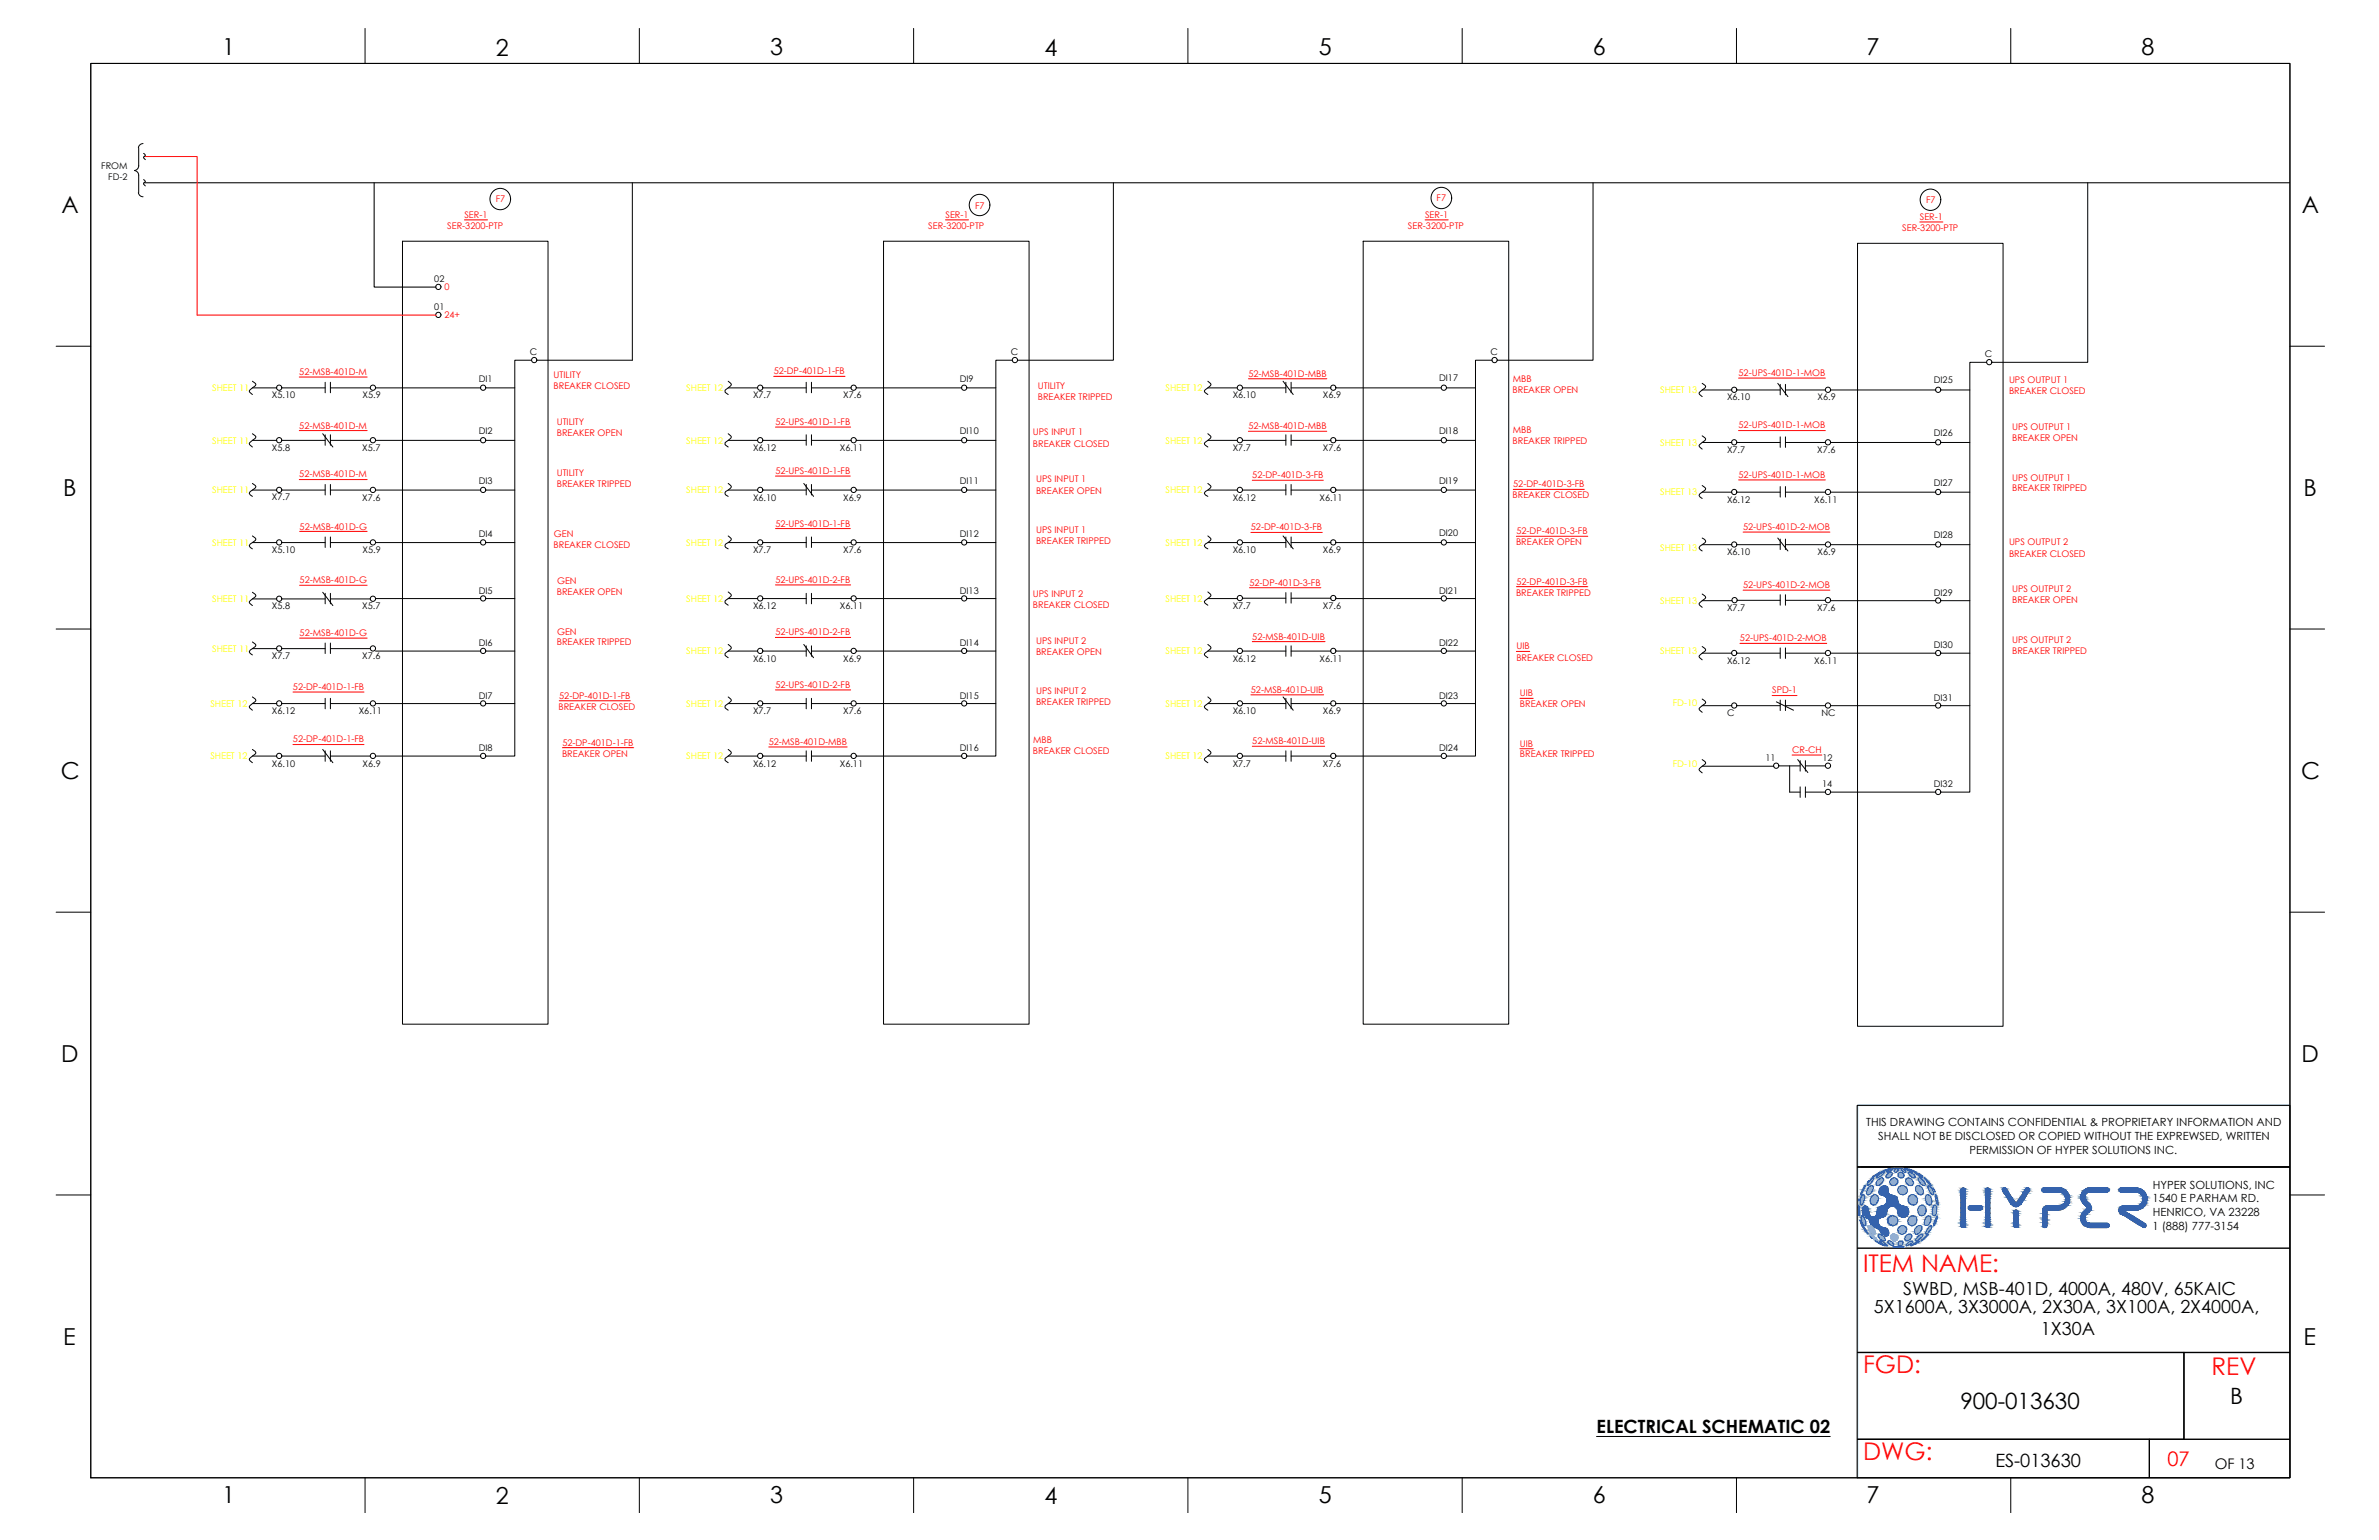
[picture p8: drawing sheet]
<svg xmlns="http://www.w3.org/2000/svg" width="432mm" height="279mm" viewBox="0 0 432 279" stroke-linecap="round" stroke-linejoin="round" font-family="sans-serif">
<defs><g id="words">
<g font-size="4.4" fill="#f00">
<text x="338.2" y="230.8">ITEM NAME:</text>
<text x="338.2" y="249.1">FGD:</text>
<text x="401.4" y="249.4">REV</text>
<text x="338.2" y="264.9">DWG:</text>
</g>
<g font-size="4.2">
<text x="40.4" y="10">1</text>
<text x="90" y="10.1">2</text>
<text x="139.8" y="10">3</text>
<text x="189.6" y="10.1">4</text>
<text x="239.4" y="10">5</text>
<text x="289.1" y="10">6</text>
<text x="338.8" y="10">7</text>
<text x="388.7" y="10">8</text>
<text x="11.1" y="38.7">A</text>
<text x="417.8" y="38.7">A</text>
<text x="11.5" y="90">B</text>
<text x="418.1" y="90">B</text>
<text x="11" y="141.3">C</text>
<text x="417.7" y="141.3">C</text>
<text x="11.1" y="192.7">D</text>
<text x="417.7" y="192.7">D</text>
<text x="11.5" y="244">E</text>
<text x="418.1" y="244">E</text>
<text x="40.4" y="272.7">1</text>
<text x="90" y="272.8">2</text>
<text x="139.8" y="272.7">3</text>
<text x="189.6" y="272.8">4</text>
<text x="239.4" y="272.7">5</text>
<text x="289.1" y="272.7">6</text>
<text x="338.8" y="272.7">7</text>
<text x="388.7" y="272.7">8</text>
</g>
<g font-size="4.1">
<text x="355.8" y="255.7">900-013630</text>
<text x="404.8" y="254.7">B</text>
</g>
<text font-size="3.6" fill="#f00" x="393.4" y="266">07</text>
<g font-size="3.3">
<text x="340.1" y="238.2">5X1600A, 3X3000A, 2X30A, 3X100A, 2X4000A,</text>
<text x="345.4" y="235">SWBD, MSB-401D, 4000A, 480V, 65KAIC</text>
<text x="370.4" y="242.1">1X30A</text>
<text x="289.8" y="259.9">ELECTRICAL SCHEMATIC 02</text>
<text x="362.2" y="266.1">ES-013630</text>
</g>
<text font-size="2.7" x="402" y="266.5">OF 13</text>
<g font-size="2">
<text x="338.7" y="204.4">THIS DRAWING CONTAINS CONFIDENTIAL &amp; PROPRIETARY INFORMATION AND</text>
<text x="340.9" y="206.8">SHALL NOT BE DISCLOSED OR COPIED WITHOUT THE EXPREWSED, WRITTEN</text>
<text x="357.5" y="209.3">PERMISSION OF HYPER SOLUTIONS INC.</text>
<text x="390.7" y="215.7">HYPER SOLUTIONS, INC</text>
<text x="390.7" y="218.1">1540 E PARHAM RD.</text>
<text x="390.7" y="220.6">HENRICO, VA 23228</text>
<text x="390.7" y="223.2">1 (888) 777-3154</text>
</g>
<g font-size="1.7">
<text x="18.4" y="30.7">FROM</text>
<text x="19.6" y="32.7">FD-2</text>
<text x="78.8" y="51.2">02</text>
<text x="78.8" y="56.2">01</text>
<text x="96.2" y="64.5">C</text>
<text x="183.5" y="64.5">C</text>
<text x="270.5" y="64.5">C</text>
<text x="360.3" y="64.8">C</text>
<text x="86.9" y="69.2">DI1</text>
<text x="174.2" y="69.2">DI9</text>
<text x="261.2" y="69.2">DI17</text>
<text x="351" y="69.5">DI25</text>
<text x="49.4" y="72.3">X5.10</text>
<text x="65.8" y="72.3">X5.9</text>
<text x="136.7" y="72.3">X7.7</text>
<text x="153.1" y="72.3">X7.6</text>
<text x="223.7" y="72.3">X6.10</text>
<text x="240.1" y="72.3">X6.9</text>
<text x="313.5" y="72.7">X6.10</text>
<text x="329.9" y="72.7">X6.9</text>
<text x="49.4" y="81.8">X5.8</text>
<text x="65.8" y="81.8">X5.7</text>
<text x="86.9" y="78.8">DI2</text>
<text x="136.7" y="81.8">X6.12</text>
<text x="152.4" y="81.8">X6.11</text>
<text x="174.2" y="78.8">DI10</text>
<text x="223.7" y="81.8">X7.7</text>
<text x="240.1" y="81.8">X7.6</text>
<text x="261.2" y="78.8">DI18</text>
<text x="313.5" y="82.2">X7.7</text>
<text x="329.8" y="82.2">X7.6</text>
<text x="351" y="79.1">DI26</text>
<text x="86.9" y="87.8">DI3</text>
<text x="174.2" y="87.8">DI11</text>
<text x="261.2" y="87.8">DI19</text>
<text x="351" y="88.2">DI27</text>
<text x="49.4" y="90.8">X7.7</text>
<text x="65.8" y="90.8">X7.6</text>
<text x="136.7" y="90.8">X6.10</text>
<text x="153.1" y="90.8">X6.9</text>
<text x="223.7" y="90.8">X6.12</text>
<text x="239.5" y="90.8">X6.11</text>
<text x="313.5" y="91.2">X6.12</text>
<text x="329.3" y="91.2">X6.11</text>
<text x="49.4" y="100.3">X5.10</text>
<text x="65.8" y="100.3">X5.9</text>
<text x="86.9" y="97.4">DI4</text>
<text x="136.7" y="100.3">X7.7</text>
<text x="153.1" y="100.3">X7.6</text>
<text x="174.2" y="97.4">DI12</text>
<text x="223.7" y="100.3">X6.10</text>
<text x="240.1" y="100.3">X6.9</text>
<text x="261.2" y="97.3">DI20</text>
<text x="313.5" y="100.7">X6.10</text>
<text x="329.9" y="100.7">X6.9</text>
<text x="351" y="97.7">DI28</text>
<text x="86.9" y="107.7">DI5</text>
<text x="174.2" y="107.7">DI13</text>
<text x="261.2" y="107.7">DI21</text>
<text x="49.4" y="110.6">X5.8</text>
<text x="65.8" y="110.6">X5.7</text>
<text x="136.7" y="110.5">X6.12</text>
<text x="152.4" y="110.5">X6.11</text>
<text x="223.7" y="110.4">X7.7</text>
<text x="240.1" y="110.4">X7.6</text>
<text x="313.5" y="110.8">X7.7</text>
<text x="329.8" y="110.8">X7.6</text>
<text x="351" y="108.1">DI29</text>
<text x="49.4" y="119.6">X7.7</text>
<text x="65.8" y="119.6">X7.6</text>
<text x="86.9" y="117.2">DI6</text>
<text x="174.2" y="117.2">DI14</text>
<text x="261.2" y="117.2">DI22</text>
<text x="351" y="117.6">DI30</text>
<text x="136.7" y="120">X6.10</text>
<text x="153.1" y="120">X6.9</text>
<text x="223.7" y="120">X6.12</text>
<text x="239.5" y="120">X6.11</text>
<text x="313.5" y="120.4">X6.12</text>
<text x="329.3" y="120.4">X6.11</text>
<text x="49.4" y="129.6">X6.12</text>
<text x="65.1" y="129.6">X6.11</text>
<text x="86.9" y="126.8">DI7</text>
<text x="136.7" y="129.6">X7.7</text>
<text x="153.1" y="129.6">X7.6</text>
<text x="174.2" y="126.8">DI15</text>
<text x="223.7" y="129.6">X6.10</text>
<text x="240.1" y="129.6">X6.9</text>
<text x="261.2" y="126.8">DI23</text>
<text x="313.5" y="129.9">C</text>
<text x="330.6" y="129.9">NC</text>
<text x="351" y="127.1">DI31</text>
<text x="86.9" y="136.3">DI8</text>
<text x="174.2" y="136.3">DI16</text>
<text x="261.2" y="136.3">DI24</text>
<text x="49.4" y="139.1">X6.10</text>
<text x="65.8" y="139.1">X6.9</text>
<text x="136.7" y="139.1">X6.12</text>
<text x="152.4" y="139.1">X6.11</text>
<text x="223.7" y="139.1">X7.7</text>
<text x="240.1" y="139.1">X7.6</text>
<text x="320.4" y="138.1">11</text>
<text x="330.7" y="142.8">14</text>
<text x="330.8" y="138.1">12</text>
<text x="351" y="142.8">DI32</text>
</g>
<g font-size="1.7" fill="#f00">
<text x="81.2" y="41.5">SER-3200-PTP</text>
<text x="84.3" y="39.5">SER-1</text>
<text x="90" y="36.7">F7</text>
<text x="168.5" y="41.5">SER-3200-PTP</text>
<text x="171.6" y="39.5">SER-1</text>
<text x="177" y="37.9">F7</text>
<text x="255.6" y="41.5">SER-3200-PTP</text>
<text x="258.7" y="39.5">SER-1</text>
<text x="260.8" y="36.5">F7</text>
<text x="345.3" y="41.9">SER-3200-PTP</text>
<text x="348.5" y="39.9">SER-1</text>
<text x="349.6" y="36.8">F7</text>
<text x="80.7" y="52.7">0</text>
<text x="80.7" y="57.7">24+</text>
<text x="54.3" y="68">52-MSB-401D-M</text>
<text x="100.5" y="68.7">UTILITY</text>
<text x="100.5" y="70.6">BREAKER CLOSED</text>
<text x="140.4" y="67.9">52-DP-401D-1-FB</text>
<text x="188.4" y="70.6">UTILITY</text>
<text x="226.6" y="68.3">52-MSB-401D-MBB</text>
<text x="274.5" y="71.4">BREAKER OPEN</text>
<text x="274.6" y="69.4">MBB</text>
<text x="315.6" y="68.2">52-UPS-401D-1-MOB</text>
<text x="364.6" y="69.5">UPS OUTPUT 1</text>
<text x="364.6" y="71.5">BREAKER CLOSED</text>
<text x="54.3" y="77.8">52-MSB-401D-M</text>
<text x="101.1" y="77.1">UTILITY</text>
<text x="140.7" y="77.1">52-UPS-401D-1-FB</text>
<text x="188.4" y="72.6">BREAKER TRIPPED</text>
<text x="226.6" y="77.9">52-MSB-401D-MBB</text>
<text x="315.6" y="77.7">52-UPS-401D-1-MOB</text>
<text x="365.2" y="78">UPS OUTPUT 1</text>
<text x="101.1" y="79.1">BREAKER OPEN</text>
<text x="187.5" y="79">UPS INPUT 1</text>
<text x="187.5" y="81">BREAKER CLOSED</text>
<text x="274.5" y="80.5">BREAKER TRIPPED</text>
<text x="274.6" y="78.6">MBB</text>
<text x="365.2" y="80">BREAKER OPEN</text>
<text x="54.3" y="86.6">52-MSB-401D-M</text>
<text x="101.1" y="86.3">UTILITY</text>
<text x="101.1" y="88.3">BREAKER TRIPPED</text>
<text x="140.7" y="86.1">52-UPS-401D-1-FB</text>
<text x="188.1" y="87.5">UPS INPUT 1</text>
<text x="188.1" y="89.5">BREAKER OPEN</text>
<text x="227.3" y="86.8">52-DP-401D-3-FB</text>
<text x="274.7" y="88.4">52-DP-401D-3-FB</text>
<text x="315.6" y="86.8">52-UPS-401D-1-MOB</text>
<text x="365.2" y="87.2">UPS OUTPUT 1</text>
<text x="365.2" y="89.2">BREAKER TRIPPED</text>
<text x="140.7" y="95.6">52-UPS-401D-1-FB</text>
<text x="274.5" y="90.4">BREAKER CLOSED</text>
<text x="54.4" y="96.1">52-MSB-401D-G</text>
<text x="100.5" y="99.5">BREAKER CLOSED</text>
<text x="100.5" y="97.4">GEN</text>
<text x="188.1" y="96.7">UPS INPUT 1</text>
<text x="188.1" y="98.7">BREAKER TRIPPED</text>
<text x="227" y="96.2">52-DP-401D-3-FB</text>
<text x="275.2" y="98.9">BREAKER OPEN</text>
<text x="275.2" y="96.9">52-DP-401D-3-FB</text>
<text x="316.4" y="96.2">52-UPS-401D-2-MOB</text>
<text x="364.6" y="98.9">UPS OUTPUT 2</text>
<text x="364.6" y="101">BREAKER CLOSED</text>
<text x="54.4" y="105.8">52-MSB-401D-G</text>
<text x="101.1" y="108">BREAKER OPEN</text>
<text x="101.1" y="105.9">GEN</text>
<text x="140.7" y="105.7">52-UPS-401D-2-FB</text>
<text x="226.8" y="106.3">52-DP-401D-3-FB</text>
<text x="275.2" y="106.1">52-DP-401D-3-FB</text>
<text x="316.4" y="106.7">52-UPS-401D-2-MOB</text>
<text x="365.2" y="107.5">UPS OUTPUT 2</text>
<text x="187.5" y="108.3">UPS INPUT 2</text>
<text x="187.5" y="110.3">BREAKER CLOSED</text>
<text x="275.2" y="108.1">BREAKER TRIPPED</text>
<text x="365.2" y="109.5">BREAKER OPEN</text>
<text x="54.4" y="115.4">52-MSB-401D-G</text>
<text x="101.1" y="117.1">BREAKER TRIPPED</text>
<text x="101.1" y="115.1">GEN</text>
<text x="140.7" y="115.3">52-UPS-401D-2-FB</text>
<text x="188.1" y="116.8">UPS INPUT 2</text>
<text x="188.1" y="118.8">BREAKER OPEN</text>
<text x="227.3" y="116">52-MSB-401D-UIB</text>
<text x="275.2" y="117.8">UIB</text>
<text x="275.2" y="119.8">BREAKER CLOSED</text>
<text x="315.8" y="116.3">52-UPS-401D-2-MOB</text>
<text x="365.2" y="116.7">UPS OUTPUT 2</text>
<text x="365.2" y="118.6">BREAKER TRIPPED</text>
<text x="53.2" y="125.2">52-DP-401D-1-FB</text>
<text x="140.7" y="124.8">52-UPS-401D-2-FB</text>
<text x="188.1" y="125.9">UPS INPUT 2</text>
<text x="227" y="125.7">52-MSB-401D-UIB</text>
<text x="321.7" y="125.8">SPD-1</text>
<text x="101.4" y="128.8">BREAKER CLOSED</text>
<text x="101.5" y="126.8">52-DP-401D-1-FB</text>
<text x="188.1" y="127.9">BREAKER TRIPPED</text>
<text x="275.9" y="126.3">UIB</text>
<text x="275.9" y="128.3">BREAKER OPEN</text>
<text x="53.2" y="134.7">52-DP-401D-1-FB</text>
<text x="102" y="137.3">BREAKER OPEN</text>
<text x="102.1" y="135.3">52-DP-401D-1-FB</text>
<text x="139.5" y="135.1">52-MSB-401D-MBB</text>
<text x="187.5" y="136.9">BREAKER CLOSED</text>
<text x="187.5" y="134.9">MBB</text>
<text x="227.3" y="135">52-MSB-401D-UIB</text>
<text x="275.9" y="135.5">UIB</text>
<text x="275.9" y="137.4">BREAKER TRIPPED</text>
<text x="325.3" y="136.6">CR-CH</text>
</g>
<g font-size="1.7" fill="#ff0">
<text x="38.5" y="70.9">SHEET 11</text>
<text x="124.6" y="70.9">SHEET 12</text>
<text x="211.5" y="70.9">SHEET 12</text>
<text x="301.3" y="71.3">SHEET 13</text>
<text x="38.5" y="80.5">SHEET 11</text>
<text x="124.6" y="80.5">SHEET 12</text>
<text x="211.5" y="80.5">SHEET 12</text>
<text x="301.3" y="80.8">SHEET 13</text>
<text x="38.5" y="89.5">SHEET 11</text>
<text x="124.6" y="89.5">SHEET 12</text>
<text x="211.5" y="89.5">SHEET 12</text>
<text x="301.3" y="89.9">SHEET 13</text>
<text x="38.5" y="99">SHEET 11</text>
<text x="124.6" y="99">SHEET 12</text>
<text x="211.5" y="99">SHEET 12</text>
<text x="301.3" y="100">SHEET 13</text>
<text x="38.5" y="109.2">SHEET 11</text>
<text x="124.6" y="109.2">SHEET 12</text>
<text x="211.5" y="109.2">SHEET 12</text>
<text x="301.3" y="109.6">SHEET 13</text>
<text x="38.5" y="118.3">SHEET 11</text>
<text x="124.6" y="118.7">SHEET 12</text>
<text x="211.5" y="118.7">SHEET 12</text>
<text x="301.3" y="118.6">SHEET 13</text>
<text x="38.2" y="128.2">SHEET 12</text>
<text x="124.6" y="128.2">SHEET 12</text>
<text x="211.5" y="128.2">SHEET 12</text>
<text x="303.6" y="128.1">FD-10</text>
<text x="38.2" y="137.7">SHEET 12</text>
<text x="124.6" y="137.7">SHEET 12</text>
<text x="211.5" y="137.7">SHEET 12</text>
<text x="303.6" y="139.1">FD-10</text>
</g>
</g></defs>
<!-- layer: GRID -->
<path d="M415.6 200.5h-78.5v67.5" fill="none" stroke="#6ec1dd" stroke-width=".25"/>
<!-- layer: 0 -->
<g fill="none" stroke="#000" stroke-width=".18">
<path d="M16.5 11.5h399.1v256.6h-399.1zM66.3 5.2v6.3M116 5.2v6.3M165.8 5.2v6.3M215.6 5.2v6.3M265.4 5.2v6.3M315.2 5.2v6.3M365 5.2v6.3M25.1 34.9a.86 .86 0 0 0 .9 .8M25.2 30.1a.88 .88 0 0 1-.8 .8 .86 .86 0 0 1 .8 .9v3.1M25.2 26.8v3.3M26 26a.86 .86 0 0 0-.9 .8"/>
<path d="M26.1 32.6l.3 .3-.3 .3v.2l.3 .3M26.1 27.8l.3 .3-.3 .4v.2l.3 .3M114.8 33.2v32.2h-17.4M202.1 33.2v32.2h-17.4M289.1 33.2v32.2h-17.3M378.9 33.2v32.5h-17.4M73.1 43.8h26.4v142h-26.4zM160.4 43.8h26.4v142h-26.4zM247.4 43.8h26.4v142h-26.4zM337.1 44.1h26.5v142.1h-26.5zM10.2 62.8h6.3M45.8 69.2l.6 .5-1.2 1.2 .6 .7"/>
<path d="M45.8 78.7l.6 .6-1.2 1.2 .6 .6M45.8 70.4h4.5M45.8 79.9h4.5M51.2 70.4h7.8M51.2 79.9h7.8M58.6 78.7l1.8 2.4M59 69.4v1.9M59 78.9v1.9M60 70.4h7.2M60 69.4v1.9M60 78.9v1.9M60 79.9h7.2"/>
<path d="M68.2 70.4h19.1M68.2 79.9h19.1M132.2 69.2l.5 .5-.1 .4-1 .7v.3l.6 .5M132.2 78.7l.5 .6-.1 .3-1 .7v.4l.6 .4M132.2 70.4h5.3M132.2 79.9h5.3M138.5 70.4h7.8M138.5 79.9h7.8M146.3 69.4v1.9M146.3 78.9v1.9M147.3 70.4h7.2M147.3 79.9h7.2"/>
<path d="M147.3 69.4v1.9M147.3 78.9v1.9M155.5 70.4h19.1M155.5 79.9h19.1M219.2 69.2l.5 .4v.3l-1.1 1 .6 .7M219.2 78.7l.5 .4v.4l-1.1 1 .6 .6M219.2 70.4h5.4M219.2 79.9h5.4M225.5 70.4h7.9M225.5 79.9h7.9M232.9 69.2l1.8 2.4M233.4 69.4v1.9"/>
<path d="M233.4 78.9v1.9M234.3 70.4h7.3M234.3 79.9h7.3M234.3 69.4v1.9M234.3 78.9v1.9M242.5 70.4h19.1M242.5 79.9h19.1M309 69.5l.6 .6-1.2 1.2 .6 .7M309 79.1l.6 .5-1.2 1.2 .6 .7M309 70.8h5.4M315.3 70.8h7.8M322.7 69.5l1.8 2.5"/>
<path d="M323.1 69.7v1.9M323.1 79.3v1.9M324.1 70.8h7.2M324.1 69.7v1.9M324.1 79.3v1.9M332.3 70.8h19.1M415.6 62.8h6.3M45.8 87.7l.6 .6a1.64 1.64 0 0 1-1 .9l-.2 .3 .6 .6M45.8 97.2l.6 .6a1.64 1.64 0 0 1-1 .9l-.2 .3 .6 .6M45.8 88.9h4.5M45.8 98.4h4.5M51.2 88.9h7.8"/>
<path d="M51.2 98.4h7.8M59 87.9v1.9M59 97.4v1.9M60 87.9v1.9M60 97.4v1.9M60 88.9h7.2M60 98.4h7.2M68.2 88.9h19.1M68.2 98.4h19.1M132.2 87.7l.5 .6a1.64 1.64 0 0 1-1 .9l-.1 .4 .6 .5M132.2 97.2l.5 .6a1.64 1.64 0 0 1-1 .9l-.1 .4 .6 .5M132.2 88.9h5.3"/>
<path d="M132.2 98.4h5.3M138.5 88.9h7.8M138.5 98.4h7.8M145.9 87.7l1.8 2.4M146.3 87.9v1.9M146.3 97.4v1.9M147.3 88.9h7.2M147.3 98.4h7.2M147.3 87.9v1.9M147.3 97.4v1.9M155.5 88.9h19.1M155.5 98.4h19.1"/>
<path d="M219.2 87.7l.6 .6a1.64 1.64 0 0 1-1 .9l-.2 .3 .2 .3 .4 .3M219.2 97.2l.6 .6a1.64 1.64 0 0 1-1 .9l-.2 .3 .2 .3 .4 .3M219.2 88.9h5.4M219.2 98.4h5.4M225.5 88.9h7.9M225.5 98.4h7.9M232.9 97.2l1.8 2.4M233.4 87.9v1.9M233.4 97.4v1.9M234.3 88.9h7.3M234.3 98.4h7.3M234.3 87.9v1.9"/>
<path d="M234.3 97.4v1.9M242.5 88.9h19.1M242.5 98.4h19.1M309 88.1l.6 .6a1.64 1.64 0 0 1-1 .8l-.2 .4 .6 .5M309 97.6l.4 .3 .2 .3a1.64 1.64 0 0 1-1 .9l-.2 .3 .6 .6M309 80.3h5.4M309 89.3h5.4M309 98.8h5.4M315.3 80.3h7.8M315.3 89.3h7.8M315.3 98.8h7.8M322.7 97.6l1.8 2.4"/>
<path d="M323.1 88.3v1.9M323.1 97.8v1.9M324.1 80.3h7.2M324.1 89.3h7.2M324.1 98.8h7.2M324.1 88.3v1.9M324.1 97.8v1.9M332.3 80.3h19.1M332.3 89.3h19.1M332.3 98.8h19.1M10.2 114.1h6.3M45.8 107.5l.6 .6-1.2 1.1 .6 .7"/>
<path d="M45.8 116.5l.6 .5a1.64 1.64 0 0 1-1 .9l-.2 .4 .6 .5M45.8 108.7h4.5M45.8 117.7h4.5M51.2 108.7h7.8M51.2 117.7h7.8M58.6 107.5l1.8 2.4M59 107.6v2M59 116.7v1.9M60 107.6v2M60 116.7v1.9M60 108.7h7.2M60 117.7h7.2"/>
<path d="M68.2 108.6h19.1M68.2 118.1h19.1M132.2 107.4l.5 .6-1.1 1v.4l.6 .4M132.2 116.9l.5 .7-1.1 1v.3l.6 .4M132.2 108.6h5.3M132.2 118.1h5.3M138.5 108.6h7.8M138.5 118.1h7.8M145.9 116.9l1.8 2.4M146.3 107.6v2M146.3 117.2v1.9M147.3 108.6h7.2"/>
<path d="M147.3 118.1h7.2M147.3 107.6v2M147.3 117.2v1.9M155.5 108.6h19.1M155.5 118.1h19.1M219.2 107.4l.6 .6-1.2 1.2 .6 .6M219.2 116.9l.6 .7-1.2 1.1 .6 .6M219.2 108.6h5.4M219.2 118.1h5.4M225.5 118.1h7.9M225.5 108.5h7.9M233.4 107.5v1.9"/>
<path d="M233.4 117.2v1.9M234.3 118.1h7.3M234.3 107.5v1.9M234.3 117.2v1.9M234.3 108.5h7.3M242.5 108.6h19.1M242.5 118.1h19.1M309 107.8l.6 .6-1.2 1.2 .6 .6M309 117.3l.6 .6-1.2 1.2 .6 .6M309 109h5.4M309 118.5h5.4M315.3 118.5h7.8"/>
<path d="M315.3 108.9h7.8M323.1 107.9v1.9M323.1 117.6v1.9M324.1 118.5h7.2M324.1 107.9v1.9M324.1 117.6v1.9M324.1 108.9h7.2M332.3 109h19.1M332.3 118.5h19.1M415.6 114.1h6.3M45.8 126.4l.6 .7-1.2 1.1 .6 .7M45.8 136l.6 .6-1.2 1.1 .6 .7"/>
<path d="M45.8 127.6h4.5M45.8 137.2h4.5M51.2 127.6h7.8M51.2 137.2h7.8M58.6 136l1.8 2.4M59 126.7v1.9M59 136.2v1.9M60 126.7v1.9M60 136.2v1.9M60 127.6h7.2M60 137.2h7.2M68.2 127.6h19.1"/>
<path d="M68.2 137.2h19.1M132.2 126.4l.5 .7-1.1 1v.3l.6 .5M132.2 136l.5 .6-1.1 1v.3l.6 .5M132.2 127.6h5.3M132.2 137.2h5.3M138.5 127.6h7.8M138.5 137.2h7.8M146.3 126.7v1.9M146.3 136.2v1.9M147.3 127.6h7.2M147.3 137.2h7.2M147.3 126.7v1.9"/>
<path d="M147.3 136.2v1.9M155.5 127.6h19.1M155.5 137.2h19.1M219.2 126.4l.6 .7-1.2 1.1 .6 .7M219.2 136l.6 .6-1.2 1.1 .6 .7M219.2 127.6h5.4M219.2 137.2h5.4M225.5 127.6h7.9M225.5 137.2h7.9M232.9 126.4l1.8 2.5M233.4 126.7v1.9M233.4 136.2v1.9"/>
<path d="M234.3 127.6h7.3M234.3 137.2h7.3M234.3 126.7v1.9M234.3 136.2v1.9M242.5 127.6h19.1M242.5 137.2h19.1M309 126.8l.6 .7-1.2 1.1 .6 .6M309 137.8l.6 .6-1.2 1.2 .6 .6M309 128h5.4M309 139h13M315.3 128h7.8M322.4 127.3l3.1 1.6"/>
<path d="M322.9 139h3.8M323.1 127v1.9M324.1 127v1.9M324.1 128h7.2M324.8 139v4.7h1.9M326.3 137.8l1.8 2.4M326.7 138v1.9M327.7 139h3.6M327.7 138v1.9M332.3 128h19.1M326.7 142.8v1.9M327.7 142.8v1.9"/>
<path d="M327.7 143.7h3.6M332.3 143.7h19.1M10.2 165.5h6.3M415.6 165.5h6.3M10.2 216.8h6.3M337.1 211.7h78.5M415.6 216.8h6.3M337.1 245.4h59.3v15.7h-59.3M66.3 268.1v6.4M116 268.1v6.4M165.8 268.1v6.4M215.6 268.1v6.4"/>
<path d="M265.4 268.1v6.4M315.2 268.1v6.4M365 268.1v6.4"/>
<circle cx="90.8" cy="36.1" r="1.91"/>
<circle cx="177.8" cy="37.2" r="1.91"/>
<circle cx="261.6" cy="35.9" r="1.91"/>
<circle cx="350.4" cy="36.2" r="1.91"/>
<circle cx="79.6" cy="52.1" r=".48"/>
<circle cx="79.6" cy="57.1" r=".48"/>
<circle cx="50.7" cy="79.9" r=".48"/>
<circle cx="50.7" cy="70.3" r=".48"/>
<circle cx="67.7" cy="79.9" r=".48"/>
<circle cx="67.7" cy="70.3" r=".48"/>
<circle cx="87.7" cy="79.9" r=".48"/>
<circle cx="87.7" cy="70.3" r=".48"/>
<circle cx="97" cy="65.3" r=".48"/>
<circle cx="138" cy="79.9" r=".48"/>
<circle cx="138" cy="70.3" r=".48"/>
<circle cx="154.9" cy="79.9" r=".48"/>
<circle cx="154.9" cy="70.3" r=".48"/>
<circle cx="175" cy="70.3" r=".48"/>
<circle cx="175" cy="79.9" r=".48"/>
<circle cx="184.2" cy="65.3" r=".48"/>
<circle cx="225" cy="70.3" r=".48"/>
<circle cx="225" cy="79.9" r=".48"/>
<circle cx="242" cy="70.3" r=".48"/>
<circle cx="242" cy="79.9" r=".48"/>
<circle cx="262.1" cy="70.3" r=".48"/>
<circle cx="262.1" cy="79.9" r=".48"/>
<circle cx="271.3" cy="65.3" r=".48"/>
<circle cx="314.8" cy="70.7" r=".48"/>
<circle cx="331.8" cy="70.7" r=".48"/>
<circle cx="351.8" cy="70.7" r=".48"/>
<circle cx="361.1" cy="65.7" r=".48"/>
<circle cx="50.7" cy="88.9" r=".48"/>
<circle cx="50.7" cy="98.4" r=".48"/>
<circle cx="67.7" cy="98.4" r=".48"/>
<circle cx="67.7" cy="88.9" r=".48"/>
<circle cx="87.7" cy="88.9" r=".48"/>
<circle cx="87.7" cy="98.4" r=".48"/>
<circle cx="138" cy="98.4" r=".48"/>
<circle cx="138" cy="88.9" r=".48"/>
<circle cx="154.9" cy="88.9" r=".48"/>
<circle cx="154.9" cy="98.4" r=".48"/>
<circle cx="175" cy="88.9" r=".48"/>
<circle cx="175" cy="98.4" r=".48"/>
<circle cx="225" cy="98.4" r=".48"/>
<circle cx="225" cy="88.9" r=".48"/>
<circle cx="242" cy="88.9" r=".48"/>
<circle cx="242" cy="98.4" r=".48"/>
<circle cx="262.1" cy="88.9" r=".48"/>
<circle cx="262.1" cy="98.4" r=".48"/>
<circle cx="314.8" cy="80.2" r=".48"/>
<circle cx="314.8" cy="98.8" r=".48"/>
<circle cx="314.8" cy="89.3" r=".48"/>
<circle cx="331.8" cy="89.3" r=".48"/>
<circle cx="331.8" cy="98.8" r=".48"/>
<circle cx="331.8" cy="80.2" r=".48"/>
<circle cx="351.8" cy="89.3" r=".48"/>
<circle cx="351.8" cy="80.2" r=".48"/>
<circle cx="351.8" cy="98.8" r=".48"/>
<circle cx="50.7" cy="117.6" r=".48"/>
<circle cx="50.7" cy="108.6" r=".48"/>
<circle cx="67.7" cy="108.6" r=".48"/>
<circle cx="67.7" cy="117.6" r=".48"/>
<circle cx="87.7" cy="108.6" r=".48"/>
<circle cx="87.7" cy="118.1" r=".48"/>
<circle cx="138" cy="108.6" r=".48"/>
<circle cx="138" cy="118.1" r=".48"/>
<circle cx="154.9" cy="108.6" r=".48"/>
<circle cx="154.9" cy="118.1" r=".48"/>
<circle cx="175" cy="118.1" r=".48"/>
<circle cx="175" cy="108.6" r=".48"/>
<circle cx="225" cy="108.5" r=".48"/>
<circle cx="225" cy="118.1" r=".48"/>
<circle cx="242" cy="108.5" r=".48"/>
<circle cx="242" cy="118.1" r=".48"/>
<circle cx="262.1" cy="118.1" r=".48"/>
<circle cx="262.1" cy="108.6" r=".48"/>
<circle cx="314.8" cy="118.5" r=".48"/>
<circle cx="314.8" cy="108.9" r=".48"/>
<circle cx="331.8" cy="108.9" r=".48"/>
<circle cx="331.8" cy="118.5" r=".48"/>
<circle cx="351.8" cy="108.9" r=".48"/>
<circle cx="351.8" cy="118.5" r=".48"/>
<circle cx="50.7" cy="137.1" r=".48"/>
<circle cx="50.7" cy="127.6" r=".48"/>
<circle cx="67.7" cy="127.6" r=".48"/>
<circle cx="67.7" cy="137.1" r=".48"/>
<circle cx="87.7" cy="127.6" r=".48"/>
<circle cx="87.7" cy="137.1" r=".48"/>
<circle cx="138" cy="127.6" r=".48"/>
<circle cx="138" cy="137.1" r=".48"/>
<circle cx="154.9" cy="137.1" r=".48"/>
<circle cx="154.9" cy="127.6" r=".48"/>
<circle cx="175" cy="127.6" r=".48"/>
<circle cx="175" cy="137.1" r=".48"/>
<circle cx="225" cy="127.6" r=".48"/>
<circle cx="225" cy="137.1" r=".48"/>
<circle cx="242" cy="137.1" r=".48"/>
<circle cx="242" cy="127.6" r=".48"/>
<circle cx="262.1" cy="137.1" r=".48"/>
<circle cx="262.1" cy="127.6" r=".48"/>
<circle cx="314.8" cy="128" r=".48"/>
<circle cx="322.4" cy="138.9" r=".48"/>
<circle cx="331.8" cy="128" r=".48"/>
<circle cx="331.8" cy="138.9" r=".48"/>
<circle cx="351.8" cy="128" r=".48"/>
<circle cx="331.8" cy="143.7" r=".48"/>
<circle cx="351.8" cy="143.7" r=".48"/>
</g>
<!-- layer: TEXT -->
<g fill="none" stroke="#f00" stroke-width=".18">
<path d="M84.3 39.9h4.2M171.6 39.9h4.2M258.7 39.9h4.2M348.5 40.3h4.1M54.3 68.4h12.3M54.3 78.1h12.3M140.4 68.3h13M140.7 77.5h13.7M226.6 68.7h14.2M226.6 78.2h14.2M315.6 78.1h15.7M315.6 68.6h15.7"/>
<path d="M54.3 87h12.3M54.4 96.4h12.2M140.7 86.4h13.6M140.7 95.9h13.6M227 96.6h13M227.3 87.1h12.9M274.7 88.8h12.9M275.2 97.3h13M315.6 87.1h15.7M316.4 96.5h15.7M54.4 106.2h12.2M54.4 115.8h12.2"/>
<path d="M140.7 106.1h13.7M140.7 115.6h13.7M226.8 106.6h12.9M227.3 116.4h13.2M275.2 106.4h13M275.2 118.2h2.5M315.8 116.7h15.8M316.4 107.1h15.7M53.2 125.6h12.9M53.2 135.1h12.9M101.5 127.1h12.9M102.1 135.7h12.9"/>
<path d="M139.5 135.5h14.3M140.7 125.2h13.7M227 126.1h13.2M227.3 135.4h13.1M275.9 126.7h2.4M275.9 135.8h2.4M321.7 126.2h4.5M325.3 137h5.4"/>
</g>
<!-- layer: DEVICE -->
<g fill="none" stroke="#000" stroke-width=".18">
<path d="M88.2 79.9h5.2M88.2 70.4h5.2M96.5 65.4h-3.1v71.8h-5.2M175.5 79.9h5.2M175.5 70.4h5.2M183.8 65.4h-3.1v71.8h-5.2M262.5 79.9h5.3M262.5 70.4h5.3M270.9 65.4h-3.1v71.8h-5.3M352.3 70.8h5.2M360.6 65.7h-3.1v78h-5.2M88.2 98.4h5.2"/>
<path d="M88.2 88.9h5.2M175.5 98.4h5.2M175.5 88.9h5.2M262.5 98.4h5.3M262.5 88.9h5.3M352.3 80.3h5.2M352.3 98.8h5.2M352.3 89.3h5.2M88.2 118.1h5.2M88.2 108.6h5.2M175.5 118.1h5.2M175.5 108.6h5.2"/>
<path d="M262.5 118.1h5.3M262.5 108.6h5.3M352.3 118.5h5.2M352.3 109h5.2M88.2 127.6h5.2M175.5 127.6h5.2M262.5 127.6h5.3M352.3 128h5.2M337.1 211.7h78.5M289.8 260.6h42.4"/>
</g>
<!-- layer: WIRE - 24-_BLK -->
<path d="M26.2 33.2h389.4M67.9 33.2v18.9h11.2" fill="none" stroke="#000" stroke-width=".19"/>
<!-- layer: WIRE - 24+_RED -->
<path d="M26.2 28.4h9.6v28.8h43.3" fill="none" stroke="#f00" stroke-width=".19"/>
<!-- layer: REGULAR_LINE -->
<path d="M337.1 211.7h78.5M337.1 226.5h78.5M337.1 245.4h78.5M396.4 245.4v15.7M337.1 261.1h78.5M390.1 261.1v6.9" fill="none" stroke="#000" stroke-width=".25"/>
<g fill="#3563ad" stroke="#3563ad" stroke-width=".18">
<path d="M341.8 215.2h.4z"/>
<path d="M338.4 218.8h.3z"/>
<path d="M341.2 218.9h1.9z"/>
<path d="M345.3 220.8l.1 .1z"/>
<path d="M345.3 220.8h.4z"/>
<path d="M339.6 222.1h1.4z"/>
<path d="M342 224.2h.5z"/>
<path d="M365.7 219.6h.4z"/>
<path d="M365.6 222.5h.6l-.1 .1z"/>
<path d="M356.1 215.6h.4z"/>
<path d="M356 222.5h.6l-.1 .1z"/>
<path d="M360.6 215.6h.4z"/>
<path d="M360.4 222.5h.7l-.1 .1z"/>
<path d="M367.9 215.5h.2z"/>
<path d="M366 218.2h1z"/>
<path d="M365.9 218.9h.1z"/>
<path d="M370.6 216h4.4z"/>
<path d="M370.8 216.2h4.4z"/>
<path d="M374.1 218.7h1.1z"/>
<path d="M370.9 222.6h.5z"/>
<path d="M385.3 218.8h3.9z"/>
<path d="M385.2 218.8h4z"/>
<path d="M389 222.6h.3z"/>
<path d="M389 222.6l.2 .1z"/>
<path d="M377.7 217.4h.7z"/>
<path d="M378.7 219h.9z"/>
<path d="M378.4 219.7h1z"/>
<path d="M379 222.6h3.6z"/>
<path d="M379.2 222.7h3.3z"/>
<path d="M341.8 215.2h.6zM341.7 215.2h.7z"/>
<path d="M341.7 215.2l.7 .1zM341.7 215.2l.7 .1z"/>
<path d="M341.7 215.3l.8 .1-.1-.1zM341.5 215.4l.2-.1 .8 .1zM341.5 215.4h1zM341.5 215.4h1z"/>
<path d="M341.5 215.4l1.1 .1-.1-.1zM341.3 215.5l.2-.1 1.1 .1z"/>
<path d="M341.3 215.5l1.4 .2-.1-.2zM341.3 215.5l1.4 .2h-1.4z"/>
<path d="M341.3 215.7l1.4 .1v-.1zM341.3 215.7l1.4 .1h-1.5z"/>
<path d="M341.2 215.8l1.5 .2v-.2zM341.2 215.8l1.5 .2h-1.6z"/>
<path d="M341.1 216h1.6zM341.1 216h1.6z"/>
<path d="M341.1 216l1.6 .2v-.2zM341.1 216l1.6 .2h-1.7z"/>
<path d="M341 216.2l1.7 .2v-.2zM341 216.2l1.7 .2h-1.6z"/>
<path d="M341.1 216.4l1.7 .1-.1-.1zM341.1 216.4l1.7 .1h-1.7z"/>
<path d="M341.1 216.5l1.8 .1-.1-.1zM341.1 216.5l1.8 .1h-1.7z"/>
<path d="M341.2 216.6l1.7 .1zM341.2 216.6l1.7 .1z"/>
<path d="M341.2 216.7l1.9 .1-.2-.1zM341.2 216.7l1.9 .1h-1.7z"/>
<path d="M341.4 216.8h1.8zM341.4 216.8h1.8z"/>
<path d="M341.4 216.8l2.1 .1zM341.4 216.8l2.1 .1zM341.7 216.9h1.8zM341.7 216.9h1.8z"/>
<path d="M341.7 216.9h2zM341.7 216.9h2z"/>
<path d="M341.9 216.9h1.9zM341.9 216.9h1.9z"/>
<path d="M341.9 216.9l2 .1zM341.9 216.9l2 .1z"/>
<path d="M342.1 217l1.9 .1zM342.1 217l1.9 .1z"/>
<path d="M342.2 217.1h1.9zM342.2 217.1h1.9z"/>
<path d="M342.2 217.1l2.1 .1-.2-.1zM342.2 217.1l2.1 .1h-1.9zM342.4 217.2h1.9zM342.4 217.2h1.9z"/>
<path d="M342.4 217.2l2 .3-.1-.3zM342.4 217.2l2 .3h-1.9zM342.5 217.5h1.9zM342.5 217.5h1.9z"/>
<path d="M342.5 217.5l2 .3-.1-.3zM342.5 217.5l2 .3h-2z"/>
<path d="M342.5 217.8h2zM342.5 217.8h2z"/>
<path d="M342.5 217.8l2 .2v-.2zM342.5 217.8l2 .2h-2z"/>
<path d="M342.5 218l2 .1zM342.5 218l2 .1z"/>
<path d="M342.5 218.1l2 .1v-.1zM342.5 218.1l2 .1h-2.1z"/>
<path d="M342.4 218.2l2.2 .1-.1-.1zM342.4 218.2l2.2 .1h-2.2z"/>
<path d="M342.4 218.3l2.2 .1zM342.4 218.3l2.2 .1z"/>
<path d="M342.3 218.4l2.5 .1-.2-.1zM342.3 218.4l2.5 .1h-2.6z"/>
<path d="M342.2 218.5l2.6 .1zM342.2 218.5l2.6 .1z"/>
<path d="M342.2 218.6h2.7zM342 218.6h2.9z"/>
<path d="M342 218.6l3 .1zM341.9 218.7h3.1z"/>
<path d="M341.9 218.7h3.2zM341.9 218.7h3.2z"/>
<path d="M341.9 218.7l3.3 .1zM341.7 218.8h3.5z"/>
<path d="M341.7 218.8h3.8zM341.5 218.8h4z"/>
<path d="M343.4 218.8h2.1zM343.4 218.8h2.1z"/>
<path d="M341.5 218.8h1.9zM341.5 218.8h1.9z"/>
<path d="M343.4 218.8h2.2zM343.4 218.8h2.2z"/>
<path d="M338.4 218.8h.3zM338.4 218.8h.3zM338.4 218.8h.3zM338.4 218.8h.3z"/>
<path d="M341.5 218.8h1.9zM341.4 218.8h1.8z"/>
<path d="M338.4 218.8l.4 .1zM338.4 218.8l.4 .1z"/>
<path d="M343.6 218.8l2.2 .1zM343.6 218.8l2.2 .1zM343.8 218.9h2zM343.8 218.9h2z"/>
<path d="M338.4 218.9h.4zM338.3 218.9h.5z"/>
<path d="M341.4 218.8h1.8zM341.2 218.9h1.9zM341.2 218.9h1.9z"/>
<path d="M341.2 218.9l1.7 .1 .2-.1zM341.2 218.9l1.7 .1h-1.8z"/>
<path d="M338.3 218.9l.6 .1-.1-.1zM338.3 218.9l.6 .1h-.7z"/>
<path d="M343.8 218.9l2.2 .1-.2-.1zM343.8 218.9l2.2 .1h-1.9z"/>
<path d="M338.2 219h.7zM338.2 219h.7z"/>
<path d="M344.1 219l2 .1zM344.1 219l2 .1z"/>
<path d="M341.1 219h1.8zM340.9 219.1h1.8z"/>
<path d="M340.9 219.1l1.8 .1zM340.9 219.1l1.8 .1z"/>
<path d="M338.2 219l.8 .2-.1-.2zM338.2 219l.8 .2h-.9z"/>
<path d="M338.1 219.2h1zM338.1 219.2h1z"/>
<path d="M344.1 219.1l2.2 .2-.2-.2zM344.1 219.1l2.2 .2h-2z"/>
<path d="M340.9 219.2l1.7 .1 .1-.1zM340.9 219.2l1.7 .1h-1.8z"/>
<path d="M344.3 219.3h2zM344.3 219.3h2z"/>
<path d="M340.8 219.3l1.7 .1 .1-.1zM340.8 219.3l1.7 .1h-1.7zM340.8 219.4h1.7zM340.8 219.4h1.7z"/>
<path d="M344.3 219.3l2.1 .2-.1-.2zM344.3 219.3l2.1 .2h-2z"/>
<path d="M338.1 219.2l1 .3v-.3zM338.1 219.2l1 .3h-1.1z"/>
<path d="M344.4 219.5h2zM344.4 219.5h2z"/>
<path d="M338 219.5l1.1 .1v-.1zM338 219.5l1.1 .1h-1.1z"/>
<path d="M340.8 219.4l1.7 .2v-.2zM340.8 219.4l1.7 .2h-1.8z"/>
<path d="M344.4 219.5l2 .2v-.2zM344.4 219.5l2 .2h-1.9z"/>
<path d="M340.7 219.6l1.8 .3v-.3zM340.7 219.6l1.8 .3h-1.8z"/>
<path d="M338 219.6l1.2 .3-.1-.3zM338 219.6l1.2 .3h-1.2z"/>
<path d="M344.5 219.7l1.9 .2v-.2zM344.5 219.7l1.9 .2h-1.9zM344.5 219.9h1.9zM344.5 219.9h1.9z"/>
<path d="M344.5 219.9l1.9 .1v-.1zM344.5 219.9l1.9 .1h-1.9z"/>
<path d="M344.5 220h1.9zM344.5 220h1.9z"/>
<path d="M338 219.9l1.2 .1v-.1zM338 219.9l1.2 .1h-1.2z"/>
<path d="M344.5 220l1.9 .2v-.2zM344.5 220l1.9 .2h-1.9z"/>
<path d="M338 220l1.2 .2v-.2zM338 220l1.2 .2h-1.1z"/>
<path d="M340.7 219.9l1.7 .3 .1-.3zM340.7 219.9l1.7 .3h-1.8z"/>
<path d="M338.1 220.2h1.1zM338.1 220.2h1.1z"/>
<path d="M340.6 220.2h1.8zM340.6 220.2h1.8z"/>
<path d="M344.5 220.2l1.8 .2 .1-.2zM344.5 220.2l1.8 .2h-1.7z"/>
<path d="M338.1 220.2l1.3 .2-.2-.2zM338.1 220.2l1.3 .2h-1.2z"/>
<path d="M344.6 220.4h1.7zM344.6 220.4h1.6z"/>
<path d="M340.6 220.2l1.6 .3 .2-.3zM340.6 220.2l1.6 .3h-1.7z"/>
<path d="M338.2 220.4l1.2 .1v-.1zM338.2 220.4l1.2 .1h-1.2z"/>
<path d="M340.5 220.5h1.7zM340.5 220.5h1.7z"/>
<path d="M344.6 220.4l1.5 .1 .1-.1zM344.6 220.4l1.5 .1h-1.3z"/>
<path d="M344.8 220.5l1.2 .2 .1-.2zM344.8 220.5l1.2 .2h-1.2z"/>
<path d="M338.2 220.5l1.4 .2-.2-.2zM338.2 220.5l1.4 .2h-1.3z"/>
<path d="M344.8 220.7h1.2zM344.8 220.7h1.1z"/>
<path d="M340.5 220.5l1.5 .2 .2-.2zM340.3 220.7l.2-.2 1.5 .2z"/>
<path d="M340.3 220.7h1.6zM340.3 220.7h1.7z"/>
<path d="M338.3 220.7h1.4zM338.3 220.7h1.4z"/>
<path d="M345 220.7h.9zM345 220.7l.7 .1z"/>
<path d="M338.4 220.7l1.5 .1zM338.4 220.7l1.5 .1z"/>
<path d="M345.1 220.8h.6zM345.1 220.8h.6z"/>
<path d="M340.3 220.7l1.3 .2 .3-.2zM339.9 220.9l.4-.2 1.3 .2z"/>
<path d="M339.9 220.9h1.7zM339.9 220.9h1.7z"/>
<path d="M338.5 220.8l1.4 .1zM338.5 220.8l1.4 .1z"/>
<path d="M338.5 220.9h3.1zM338.5 220.9h2.9z"/>
<path d="M338.7 220.9h2.7zM338.7 220.9h2.6z"/>
<path d="M338.8 220.9h2.5zM338.8 220.9l2.4 .1z"/>
<path d="M338.9 221l2.1 .1 .2-.1zM338.9 221l2.1 .1h-1.9zM339.1 221.1h1.9zM339.1 221.1h1.9z"/>
<path d="M339.1 221.1l1.8 .3 .1-.3zM339.1 221.1l1.8 .3h-1.6zM339.3 221.4h1.6zM339.3 221.4h1.6z"/>
<path d="M339.3 221.4l1.6 .4v-.4zM339.3 221.4l1.6 .4h-1.5z"/>
<path d="M339.4 221.8h1.5zM339.4 221.8h1.5zM339.4 221.8h1.5zM339.4 221.8h1.5z"/>
<path d="M339.4 221.8l1.6 .3-.1-.3zM339.4 221.8l1.6 .3h-1.4zM339.6 222.1h1.4z"/>
<path d="M339.6 222.1l1.6 .4-.2-.4zM339.6 222.1l1.6 .4h-1.4zM339.8 222.5h1.4zM339.8 222.5h1.4z"/>
<path d="M339.8 222.5l1.6 .1-.2-.1zM339.8 222.5l1.6 .1h-1.5z"/>
<path d="M339.9 222.6h1.6zM339.9 222.6h1.6z"/>
<path d="M340.1 222.6h1.5zM340.1 222.6h1.5z"/>
<path d="M340.1 222.6l1.7 .1zM340.1 222.6l1.7 .1zM340.3 222.7h1.5zM340.3 222.7h1.5z"/>
<path d="M340.3 222.7l1.9 .1zM340.3 222.7l1.9 .1zM340.6 222.8h1.6zM340.6 222.8h1.6z"/>
<path d="M340.6 222.8l1.9 .2-.3-.2zM340.6 222.8l1.9 .2h-1.6zM340.9 223h1.6zM340.9 223h1.6z"/>
<path d="M340.9 223l1.8 .2-.2-.2zM340.9 223l1.8 .2h-1.5zM341.2 223.2h1.5zM341.2 223.2h1.5z"/>
<path d="M341.2 223.2l1.6 .3-.1-.3zM341.2 223.2l1.6 .3h-1.5zM341.3 223.5h1.5zM341.3 223.5h1.5zM341.3 223.5h1.5zM341.3 223.5h1.5z"/>
<path d="M341.3 223.5l1.5 .3v-.3zM341.3 223.5l1.5 .3h-1.3zM341.5 223.8h1.3zM341.5 223.8h1.3z"/>
<path d="M341.5 223.8l1.2 .1 .1-.1zM341.5 223.8l1.2 .1h-1.2z"/>
<path d="M341.5 223.9l1.2 .1v-.1zM341.5 223.9l1.2 .1h-1z"/>
<path d="M341.7 224h1zM341.7 224l1 .1z"/>
<path d="M341.7 224.1h1zM341.7 224.1l.9 .1z"/>
<path d="M341.8 224.2h.8zM341.8 224.2h.7z"/>
<path d="M341.9 224.2h.6zM341.9 224.2h.6z"/>
<path d="M342 224.2l.4 .1zM342.1 224.3h.3z"/>
<path d="M365.7 219.6l.5 .1-.1-.1zM365.7 219.6l.5 .1h-.6z"/>
<path d="M365.6 219.7l.7 .2-.1-.2zM365.6 219.7l.7 .2h-.8z"/>
<path d="M365.5 219.9h.8zM365.5 219.9h.8z"/>
<path d="M365.5 219.9l.8 .1zM365.5 219.9l.8 .1z"/>
<path d="M365.5 220l.8 .2v-.2zM365.5 220l.8 .2h-.8z"/>
<path d="M365.5 220.2l.8 .3v-.3zM365.5 220.2l.8 .3h-.8z"/>
<path d="M365.5 220.5l.8 .6v-.6zM365.5 220.5l.8 .6h-.8z"/>
<path d="M365.5 221.1l.8 .7v-.7zM365.5 221.1l.8 .7h-.8z"/>
<path d="M365.5 221.8l.8 .3v-.3zM365.5 221.8l.8 .3h-.8z"/>
<path d="M365.5 222.1l.8 .2v-.2zM365.5 222.1l.8 .2h-.8z"/>
<path d="M365.5 222.3l.8 .1v-.1zM365.5 222.3l.8 .1h-.8zM365.5 222.4h.8zM365.5 222.4h.8z"/>
<path d="M365.5 222.4l.7 .1 .1-.1zM365.5 222.4l.7 .1h-.6z"/>
<path d="M365.6 222.5l.1 .1h.4zM365.7 222.6h.4z"/>
<path d="M356.1 215.6l.5 .1-.1-.1zM356.1 215.6l.5 .1h-.6z"/>
<path d="M356 215.7l.7 .2-.1-.2zM356 215.7l.7 .2h-.8z"/>
<path d="M355.9 215.9h.8zM355.9 215.9h.8z"/>
<path d="M355.9 215.9l.8 .1zM355.9 215.9l.8 .1z"/>
<path d="M355.9 216l.8 .2v-.2zM355.9 216l.8 .2h-.8z"/>
<path d="M355.9 216.2l.8 .2v-.2zM355.9 216.2l.8 .2h-.8z"/>
<path d="M355.9 216.4l.8 .3v-.3zM355.9 216.4l.8 .3h-.8z"/>
<path d="M355.9 216.7l.8 .3v-.3zM355.9 216.7l.8 .3h-.8z"/>
<path d="M355.9 217l.8 .4v-.4zM355.9 217l.8 .4h-.8z"/>
<path d="M355.9 217.4l.8 .8v-.8zM355.9 217.4l.8 .8h-.8z"/>
<path d="M355.9 218.2l.8 1v-1zM355.9 218.2l.8 1h-.8z"/>
<path d="M355.9 219.2l.8 .8v-.8zM355.9 219.2l.8 .8h-.8z"/>
<path d="M355.9 220l.8 .9v-.9zM355.9 220l.8 .9h-.8z"/>
<path d="M355.9 220.9l.8 .3v-.3zM355.9 220.9l.8 .3h-.8z"/>
<path d="M355.9 221.2l.8 .4v-.4zM355.9 221.2l.8 .4h-.8z"/>
<path d="M355.9 221.6l.8 .3v-.3zM355.9 221.6l.8 .3h-.8z"/>
<path d="M355.9 221.9l.8 .2v-.2zM355.9 221.9l.8 .2h-.8z"/>
<path d="M355.9 222.1l.8 .2v-.2zM355.9 222.1l.8 .2h-.8z"/>
<path d="M355.9 222.3h.8zM355.9 222.3h.8z"/>
<path d="M355.9 222.3l.8 .1zM355.9 222.3l.8 .1z"/>
<path d="M355.9 222.4l.7 .1 .1-.1zM355.9 222.4l.7 .1h-.6z"/>
<path d="M356 222.5l.1 .1h.4zM356.1 222.6h.4z"/>
<path d="M360.6 215.6l.5 .1-.1-.1zM360.4 215.7l.2-.1 .5 .1z"/>
<path d="M360.4 215.7l.7 .2v-.2zM360.4 215.7l.7 .2h-.7z"/>
<path d="M360.4 215.9h.8zM360.4 215.9h.8z"/>
<path d="M360.4 215.9l.8 .1zM360.4 215.9l.8 .1z"/>
<path d="M360.4 216l.8 .2v-.2zM360.4 216l.8 .2h-.8z"/>
<path d="M360.4 216.2l.8 .2v-.2zM360.4 216.2l.8 .2h-.8z"/>
<path d="M360.4 216.4l.8 .3v-.3zM360.4 216.4l.8 .3h-.8z"/>
<path d="M360.4 216.7l.8 .3v-.3zM360.4 216.7l.8 .3h-.8z"/>
<path d="M360.4 217l.8 .4v-.4zM360.4 217l.8 .4h-.8z"/>
<path d="M360.4 217.4l.8 .8v-.8zM360.4 217.4l.8 .8h-.8z"/>
<path d="M360.4 218.2l.8 1v-1zM360.4 218.2l.8 1h-.8z"/>
<path d="M360.4 219.2l.8 .8v-.8zM360.4 219.2l.8 .8h-.8z"/>
<path d="M360.4 220l.8 .9v-.9zM360.4 220l.8 .9h-.8z"/>
<path d="M360.4 220.9l.8 .3v-.3zM360.4 220.9l.8 .3h-.8z"/>
<path d="M360.4 221.2l.8 .4v-.4zM360.4 221.2l.8 .4h-.8z"/>
<path d="M360.4 221.6l.8 .3v-.3zM360.4 221.6l.8 .3h-.8z"/>
<path d="M360.4 221.9l.8 .2v-.2zM360.4 221.9l.8 .2h-.8z"/>
<path d="M360.4 222.1l.8 .2v-.2zM360.4 222.1l.8 .2h-.8z"/>
<path d="M360.4 222.3h.8zM360.4 222.3h.8z"/>
<path d="M360.4 222.3h.8zM360.4 222.3l.7 .1z"/>
<path d="M360.4 222.4l.7 .1v-.1zM360.4 222.4l.7 .1h-.7z"/>
<path d="M360.4 222.5l.6 .1zM360.6 222.6h.4z"/>
<path d="M357.7 218.8h1.8zM357.5 218.8h2z"/>
<path d="M357.5 218.8h2.2zM357.4 218.8h2.3z"/>
<path d="M357.4 218.8l2.3 .1zM357.4 218.8l2.3 .1z"/>
<path d="M357.3 218.9l2.5 .1-.1-.1zM357.3 218.9l2.5 .1h-2.5z"/>
<path d="M357.3 219l2.5 .1zM357.3 219l2.5 .1z"/>
<path d="M357.3 219.1l2.5 .1v-.1zM357.3 219.1l2.5 .1h-2.5z"/>
<path d="M357.3 219.2l2.5 .1zM357.3 219.2l2.5 .1z"/>
<path d="M357.3 219.3l2.5 .1v-.1zM357.3 219.3l2.5 .1h-2.5z"/>
<path d="M357.3 219.4h2.5zM357.3 219.4l2.3 .1z"/>
<path d="M357.4 219.5h2.2zM357.4 219.5h2.2z"/>
<path d="M357.6 219.5h1.8zM357.6 219.5h2z"/>
<path d="M363.8 215.5h.1zM363.6 215.5h.3z"/>
<path d="M363.6 215.5h.4zM363.6 215.5h.4z"/>
<path d="M367.9 215.5h.3zM367.8 215.5h.4z"/>
<path d="M367.8 215.5l.5 .2-.1-.2zM367.8 215.5l.5 .2h-.6z"/>
<path d="M363.6 215.5l.5 .2-.1-.2zM363.5 215.7l.1-.2 .5 .2zM363.5 215.7h.6zM363.5 215.7h.6z"/>
<path d="M367.7 215.7h.6zM367.7 215.7h.6zM367.7 215.7h.6zM367.7 215.7h.6z"/>
<path d="M363.5 215.7h.6zM363.5 215.7h.6z"/>
<path d="M367.7 215.7h.6zM367.7 215.7h.6z"/>
<path d="M363.5 215.7l.7 .1zM363.5 215.7l.7 .1z"/>
<path d="M363.4 215.8l.8 .1zM363.4 215.8l.8 .1z"/>
<path d="M367.6 215.7l.8 .2-.1-.2zM367.6 215.7l.8 .2h-.8zM367.6 215.9h.8zM367.6 215.9h.8z"/>
<path d="M363.4 215.9l.9 .1-.1-.1zM363.4 215.9l.9 .1h-.8zM363.5 216h.8zM363.5 216h.8z"/>
<path d="M367.6 215.9l.7 .1 .1-.1zM367.6 215.9l.7 .1h-.9zM367.4 216h.9zM367.4 216h.9zM367.4 216h.9zM367.4 216h.9z"/>
<path d="M363.5 216h.9zM363.5 216h.9z"/>
<path d="M367.4 216h.9zM367.4 216l.9 .1z"/>
<path d="M363.5 216l1 .2-.1-.2zM363.5 216l1 .2h-.9z"/>
<path d="M363.6 216.2h.9zM363.6 216.2h.9z"/>
<path d="M367.4 216.1l.8 .1 .1-.1zM367.4 216.1l.8 .1h-.9z"/>
<path d="M363.6 216.2l.9 .1zM363.6 216.2l.9 .1z"/>
<path d="M367.3 216.2l.8 .2 .1-.2zM367.3 216.2l.8 .2h-.9z"/>
<path d="M363.6 216.3l1 .2-.1-.2zM363.6 216.3l1 .2h-.8z"/>
<path d="M367.2 216.4h.9zM367.2 216.4l.8 .1z"/>
<path d="M363.8 216.5l1 .2-.2-.2zM363.8 216.5l1 .2h-.9z"/>
<path d="M367.2 216.5l.6 .4 .2-.4zM367.2 216.5l.6 .4h-.9z"/>
<path d="M366.9 216.9l.8 .2 .1-.2zM366.9 216.9l.8 .2h-.9z"/>
<path d="M363.9 216.7l1.2 .5-.3-.5zM363.9 216.7l1.2 .5h-.8z"/>
<path d="M364.3 217.2h.9zM364.3 217.2h.9z"/>
<path d="M366.8 217.1l.6 .3 .3-.3zM366.8 217.1l.6 .3h-.8z"/>
<path d="M364.3 217.2l1 .3-.1-.3zM364.3 217.2l1 .3h-.8z"/>
<path d="M366.6 217.4l.8 .2v-.2zM366.6 217.4l.8 .2h-.9z"/>
<path d="M364.5 217.5l.9 .2-.1-.2zM364.5 217.5l.9 .2h-.8z"/>
<path d="M366.5 217.6l.7 .2 .2-.2zM366.5 217.6l.7 .2h-.8z"/>
<path d="M364.6 217.7l.9 .1zM364.6 217.7l.9 .1z"/>
<path d="M364.6 217.8l.9 .1v-.1zM364.6 217.8l.9 .1h-.9z"/>
<path d="M366.4 217.8l.7 .1 .1-.1zM366.4 217.8l.7 .1h-.8z"/>
<path d="M366.3 217.9h.8zM366.3 217.9h.8z"/>
<path d="M364.6 217.9h1zM364.6 217.9h1z"/>
<path d="M366.2 217.9h.9zM366.2 217.9l.9 .1z"/>
<path d="M364.7 217.9l.9 .1zM364.7 217.9l.9 .1z"/>
<path d="M366.2 218h.9zM366.2 218h.9z"/>
<path d="M366.2 218l.9 .1zM366.2 218l.9 .1z"/>
<path d="M364.8 218l.9 .1zM364.8 218l.9 .1z"/>
<path d="M366.2 218.1h.9zM366 218.1h1z"/>
<path d="M364.8 218.1h1zM364.8 218.1h1z"/>
<path d="M366 218.1h1zM366 218.1h1z"/>
<path d="M366 218.1l1 .1zM366 218.1l1 .1zM365.9 218.2h1.1z"/>
<path d="M364.8 218.1l1.1 .1zM364.8 218.1l1.1 .1z"/>
<path d="M364.8 218.2h2.1zM364.8 218.2h2.2z"/>
<path d="M364.8 218.2l2.1 .1v-.1zM364.8 218.2l2.1 .1h-1.9zM365 218.3h1.9zM365 218.3h1.9z"/>
<path d="M365 218.3h1.9zM365 218.3l1.8 .1zM365 218.4h1.8z"/>
<path d="M365 218.4h1.8zM365 218.4h1.8zM365 218.4h1.8zM365 218.4h1.8zM365 218.4h1.8zM365 218.4h1.8zM365 218.4h1.8zM365 218.4h1.8zM365 218.4h1.8z"/>
<path d="M365 218.4l1.8 .1zM365 218.4l1.8 .1zM365 218.5h1.8zM365 218.5h1.8zM365 218.5h1.8zM365 218.5h1.8zM365 218.5h1.8zM365 218.5h1.8zM365 218.5h1.8zM365 218.5h1.8z"/>
<path d="M365 218.5h1.7zM365 218.5h1.8z"/>
<path d="M365 218.5h1.7zM365 218.5h1.7z"/>
<path d="M365.1 218.5h1.6zM365.1 218.5h1.6z"/>
<path d="M365.1 218.5l1.5 .2 .1-.2zM365.1 218.5l1.5 .2h-1.3z"/>
<path d="M365.3 218.7h1.3zM365.3 218.7h1.2z"/>
<path d="M365.3 218.7l1.1 .1 .1-.1zM365.3 218.7l1.1 .1h-.9z"/>
<path d="M365.5 218.8h.9zM365.5 218.8h.8z"/>
<path d="M365.5 218.8h.8zM365.5 218.8h.7z"/>
<path d="M365.7 218.8l.5 .1zM365.7 218.8l.5 .1z"/>
<path d="M365.7 218.9h.5zM365.7 218.9h.4zM365.7 218.9h.4zM365.7 218.9h.4zM365.7 218.9h.4zM365.7 218.9h.4zM365.7 218.9h.4zM365.7 218.9h.4zM365.7 218.9h.4zM365.7 218.9h.4zM365.7 218.9h.4zM365.7 218.9h.4z"/>
<path d="M365.7 218.9h.3zM365.7 218.9h.4z"/>
<path d="M365.7 218.9h.3zM365.7 218.9h.3z"/>
<path d="M371 215.5h2.8zM370.9 215.5h2.9z"/>
<path d="M370.9 215.5h3.1zM370.9 215.5h3.1z"/>
<path d="M370.9 215.5l3.4 .1zM370.7 215.6h3.6z"/>
<path d="M370.7 215.6l3.6 .1zM370.7 215.6l3.6 .1z"/>
<path d="M370.7 215.7h3.9zM370.7 215.7h3.9z"/>
<path d="M370.7 215.7l4 .2-.1-.2zM370.7 215.7l4 .2h-4.1z"/>
<path d="M370.6 215.9h4.2zM370.6 215.9h4.2z"/>
<path d="M370.6 215.9l4.4 .1-.2-.1zM370.6 215.9l4.4 .1h-4.4zM370.6 216h4.4z"/>
<path d="M370.7 216l4.5 .2-.2-.2zM370.7 216l4.5 .2h-4.4zM370.8 216.2h4.4z"/>
<path d="M370.9 216.2l4.3 .1zM370.9 216.2l4.3 .1z"/>
<path d="M373.7 216.3h1.5zM373.7 216.3h1.5zM373.7 216.3h1.5zM373.7 216.3h1.5z"/>
<path d="M373.7 216.3h1.5zM373.7 216.3h1.5z"/>
<path d="M373.9 216.3l1.4 .1-.1-.1zM373.9 216.3l1.4 .1h-1z"/>
<path d="M374.3 216.4l1.1 .1zM374.3 216.4l1.1 .1z"/>
<path d="M374.4 216.5l1 .1v-.1zM374.4 216.5l1 .1h-.8z"/>
<path d="M374.6 216.6l.9 .1-.1-.1zM374.6 216.6l.9 .1h-.8z"/>
<path d="M374.7 216.7l.9 .2-.1-.2zM374.7 216.7l.9 .2h-.8z"/>
<path d="M374.8 216.9l.8 .1zM374.8 216.9l.8 .1z"/>
<path d="M374.8 217l.8 .2v-.2zM374.8 217l.8 .2h-.7z"/>
<path d="M374.9 217.2l.7 .1zM374.9 217.2l.7 .1z"/>
<path d="M374.9 217.3l.7 .3v-.3zM374.9 217.3l.7 .3h-.7zM374.9 217.6h.7zM374.9 217.6h.7z"/>
<path d="M374.9 217.6l.7 .3v-.3zM374.9 217.6l.7 .3h-.7z"/>
<path d="M374.9 217.9l.7 .1v-.1zM374.9 217.9l.7 .1h-.8z"/>
<path d="M374.8 218l.8 .2v-.2zM374.8 218l.8 .2h-.9z"/>
<path d="M374.7 218.2l.8 .1 .1-.1zM374.7 218.2l.8 .1h-.8z"/>
<path d="M374.7 218.3l.7 .2 .1-.2zM374.5 218.5l.2-.2 .7 .2z"/>
<path d="M374.5 218.5h.9zM374.4 218.5h1z"/>
<path d="M374.4 218.5l.8 .2 .2-.2zM374.1 218.7l.3-.2 .8 .2zM374 218.7h1.2z"/>
<path d="M374 218.7h1.2zM373.7 218.8h1.5z"/>
<path d="M371.6 218.8h3.6zM371.4 218.8h3.8z"/>
<path d="M371.4 218.8l3.7 .1 .1-.1zM371.1 218.9l.3-.1 3.7 .1zM371.1 218.9h4zM371.1 218.9h4z"/>
<path d="M371.1 218.9l3.8 .2 .2-.2zM371.1 218.9l3.8 .2h-4zM370.9 219.1h4zM370.9 219.1h4z"/>
<path d="M370.9 219.1l3.7 .2 .3-.2zM370.9 219.1l3.7 .2h-3.7z"/>
<path d="M370.9 219.3h3.7zM370.8 219.3h3.7z"/>
<path d="M370.8 219.3h3.7zM370.8 219.3h3.6z"/>
<path d="M370.8 219.3l3.3 .2 .3-.2zM370.8 219.3l3.3 .2h-3.3z"/>
<path d="M370.8 219.5h3zM370.8 219.5h3.3z"/>
<path d="M370.8 219.5h2.9zM370.8 219.5h3z"/>
<path d="M370.8 219.5h2.9zM370.8 219.5h2.9z"/>
<path d="M370.8 219.5h.8zM370.7 219.5h.9z"/>
<path d="M370.7 219.5h.9zM370.7 219.5h.8zM370.7 219.5h.8zM370.7 219.5h.8z"/>
<path d="M370.7 219.5l.8 .1zM370.7 219.5l.8 .1z"/>
<path d="M370.7 219.6l.8 .1zM370.7 219.6l.8 .1zM370.7 219.7h.8zM370.7 219.7h.8zM370.7 219.7h.8zM370.7 219.7h.8zM370.7 219.7h.8zM370.7 219.7h.8z"/>
<path d="M370.7 219.7l.8 .1v-.1zM370.7 219.7l.8 .1h-.8z"/>
<path d="M370.7 219.8l.8 .1zM370.7 219.8l.8 .1z"/>
<path d="M370.7 219.9l.8 .1v-.1zM370.7 219.9l.8 .1h-.8zM370.7 220h.8zM370.7 220h.8z"/>
<path d="M370.7 220h.8zM370.7 220h.8zM370.7 220h.8zM370.7 220h.8z"/>
<path d="M370.7 220l.8 .1zM370.7 220l.8 .1z"/>
<path d="M370.7 220.1l.8 .1zM370.7 220.1l.8 .1z"/>
<path d="M370.7 220.2l.8 .2v-.2zM370.7 220.2l.8 .2h-.8z"/>
<path d="M370.7 220.4h.8zM370.7 220.4h.8z"/>
<path d="M370.7 220.4l.8 .1zM370.7 220.4l.8 .1z"/>
<path d="M370.7 220.5l.8 .1v-.1zM370.7 220.5l.8 .1h-.8zM370.7 220.6h.8zM370.7 220.6h.8z"/>
<path d="M370.7 220.6l.8 .1zM370.7 220.6l.8 .1zM370.7 220.7h.8zM370.7 220.7h.8zM370.7 220.7h.8zM370.7 220.7h.8z"/>
<path d="M370.7 220.7h.8zM370.7 220.7h.8z"/>
<path d="M370.7 220.7l.8 .1zM370.7 220.7l.8 .1z"/>
<path d="M370.7 220.8l.8 .1v-.1zM370.7 220.8l.8 .1h-.8z"/>
<path d="M370.7 220.9l.8 .1zM370.7 220.9l.8 .1z"/>
<path d="M370.7 221l.8 .2v-.2zM370.7 221l.8 .2h-.8z"/>
<path d="M370.7 221.2l.8 .2v-.2zM370.7 221.2l.8 .2h-.8z"/>
<path d="M370.7 221.4l.8 .3v-.3zM370.7 221.4l.8 .3h-.8z"/>
<path d="M370.7 221.7l.8 .1v-.1zM370.7 221.7l.8 .1h-.8z"/>
<path d="M370.7 221.8l.8 .2v-.2zM370.7 221.8l.8 .2h-.8z"/>
<path d="M370.7 222l.8 .1zM370.7 222l.8 .1z"/>
<path d="M370.7 222.1l.8 .1v-.1zM370.7 222.1l.8 .1h-.8z"/>
<path d="M370.7 222.2l.8 .1zM370.7 222.2l.8 .1z"/>
<path d="M370.7 222.3h.8zM370.7 222.3h.8zM370.7 222.3h.8zM370.7 222.3h.8z"/>
<path d="M370.7 222.3l.8 .1zM370.7 222.3l.8 .1z"/>
<path d="M370.7 222.4h.8zM370.7 222.4l.7 .1z"/>
<path d="M370.7 222.5l.7 .1v-.1zM370.7 222.5l.7 .1h-.6z"/>
<path d="M370.8 222.6h.6zM370.8 222.6h.6z"/>
<path d="M370.9 222.6l.3 .1zM371 222.7h.2z"/>
<path d="M385 215.5l3 .1zM385 215.5l3 .1z"/>
<path d="M384.9 215.6h3.3zM384.8 215.6h3.4z"/>
<path d="M384.8 215.6l3.5 .1zM384.8 215.6l3.5 .1z"/>
<path d="M384.8 215.7h3.8zM384.6 215.7h4z"/>
<path d="M384.6 215.7l4 .1zM384.6 215.7l4 .1z"/>
<path d="M384.6 215.8l4.2 .1-.2-.1zM384.6 215.8l4.2 .1h-4.2z"/>
<path d="M384.6 215.9l4.4 .1zM384.6 215.9l4.4 .1z"/>
<path d="M384.6 216l4.5 .1-.1-.1zM384.6 216l4.5 .1h-4.5z"/>
<path d="M384.6 216.1l4.6 .1zM384.6 216.1l4.6 .1z"/>
<path d="M384.7 216.2l4.5 .1v-.1zM384.7 216.2l4.5 .1h-4.2zM385 216.3h4.2zM385 216.3h4.2z"/>
<path d="M387.6 216.3h1.6zM387.6 216.3h1.6z"/>
<path d="M387.8 216.3h1.5zM387.8 216.3h1.5zM387.9 216.3h1.4zM387.9 216.3h1.4z"/>
<path d="M387.9 216.3l1.4 .1v-.1zM387.9 216.3l1.4 .1h-1z"/>
<path d="M388.3 216.4l1.1 .1-.1-.1zM388.3 216.4l1.1 .1h-.9z"/>
<path d="M388.5 216.5l1 .1zM388.5 216.5l1 .1z"/>
<path d="M388.6 216.6l.9 .2v-.2zM388.6 216.6l.9 .2h-.8z"/>
<path d="M388.7 216.8l.9 .1-.1-.1zM388.7 216.8l.9 .1h-.8z"/>
<path d="M388.8 216.9l.9 .2-.1-.2zM388.8 216.9l.9 .2h-.8z"/>
<path d="M388.9 217.1l.8 .2v-.2zM388.9 217.1l.8 .2h-.7z"/>
<path d="M389 217.3l.7 .1v-.1zM389 217.3l.7 .1h-.7z"/>
<path d="M389 217.4l.7 .3v-.3zM389 217.4l.7 .3h-.7z"/>
<path d="M389 217.7l.7 .1zM389 217.7l.7 .1z"/>
<path d="M389 217.8l.6 .3 .1-.3zM389 217.8l.6 .3h-.8zM388.8 218.1h.8zM388.8 218.1h.8z"/>
<path d="M388.8 218.1l.7 .2 .1-.2zM388.8 218.1l.7 .2h-.9z"/>
<path d="M388.6 218.3h.9zM388.6 218.3l.9 .1z"/>
<path d="M388.6 218.4l.8 .2 .1-.2zM388.4 218.6l.2-.2 .8 .2z"/>
<path d="M388.4 218.6h1zM388.3 218.6h1z"/>
<path d="M388.3 218.6l1 .2v-.2zM387.9 218.8l.4-.2 1 .2z"/>
<path d="M387.9 218.8h1.4zM387.8 218.8h1.4zM387.8 218.8h1.4zM387.8 218.8h1.4z"/>
<path d="M387.8 218.8h1.4zM387.7 218.8h1.5z"/>
<path d="M385.4 218.8h3.8zM385.3 218.8h3.9zM385.3 218.8h3.9zM385.3 218.8h3.9zM385.3 218.8h3.9zM385.3 218.8h3.9zM385.3 218.8h3.9z"/>
<path d="M385.3 218.8h3.9zM385.3 218.8h3.9zM385.1 218.8h4.1z"/>
<path d="M385.1 218.8h4.1zM385.1 218.8l4.1 .1z"/>
<path d="M385 218.9h4.2zM384.8 219h4.3z"/>
<path d="M384.8 219h4.3zM384.8 219h4.2z"/>
<path d="M384.8 219h4.2zM384.8 219l4.1 .1z"/>
<path d="M384.8 219.1l4 .1 .1-.1zM384.8 219.1l4 .1h-4.1z"/>
<path d="M384.7 219.2h4.1zM384.7 219.2l3.9 .1z"/>
<path d="M384.6 219.3h4zM384.6 219.3h3.9z"/>
<path d="M384.6 219.3l3.6 .2 .3-.2zM384.6 219.3l3.6 .2h-3.6z"/>
<path d="M384.6 219.5h3.6zM384.6 219.5h3.5z"/>
<path d="M384.6 219.5h3.5zM384.6 219.5h3.3z"/>
<path d="M384.6 219.5h3.1zM384.6 219.5h3.1zM384.6 219.5h3.1zM384.6 219.5h3.3z"/>
<path d="M384.6 219.5h.7zM384.6 219.5h.7z"/>
<path d="M384.6 219.5l.7 .1zM384.6 219.5l.7 .1zM384.6 219.6h.7zM384.6 219.6h.7zM384.6 219.6h.7zM384.6 219.6h.7z"/>
<path d="M384.6 219.6l.8 .1zM384.6 219.6l.8 .1z"/>
<path d="M384.6 219.7h.9zM384.6 219.7h.9z"/>
<path d="M384.6 219.7h.9zM384.6 219.7h.9z"/>
<path d="M384.6 219.7l1.1 .1zM384.6 219.7l1.1 .1z"/>
<path d="M384.6 219.8l1.2 .1zM384.6 219.8l1.2 .1z"/>
<path d="M384.6 219.9h1.3zM384.6 219.9h1.3z"/>
<path d="M384.7 219.9l1.3 .1-.1-.1zM384.7 219.9l1.3 .1h-1.2z"/>
<path d="M384.8 220l1.5 .2-.3-.2zM384.8 220l1.5 .2h-1.4zM384.9 220.2h1.4zM384.9 220.2h1.4z"/>
<path d="M384.9 220.2h1.5zM384.9 220.2h1.5zM385 220.2h1.4zM385 220.2h1.4zM385 220.2h1.4zM385 220.2h1.4zM385 220.2h1.4zM385 220.2h1.4zM385 220.2h1.4zM385 220.2h1.4zM385 220.2h1.4zM385 220.2h1.4zM385 220.2h1.4zM385 220.2h1.4z"/>
<path d="M385 220.2l1.5 .1zM385 220.2l1.5 .1z"/>
<path d="M385.1 220.3l1.5 .1zM385.1 220.3l1.5 .1z"/>
<path d="M385.2 220.4h1.5zM385.2 220.4h1.5z"/>
<path d="M385.3 220.4l1.5 .1zM385.3 220.4l1.5 .1z"/>
<path d="M385.4 220.5l1.8 .2-.4-.2zM385.4 220.5l1.8 .2h-1.4z"/>
<path d="M385.8 220.7l1.9 .3-.5-.3zM385.8 220.7l1.9 .3h-1.4z"/>
<path d="M386.3 221l1.7 .2-.3-.2zM386.3 221l1.7 .2h-1.4z"/>
<path d="M386.6 221.2l1.7 .2-.3-.2zM386.6 221.2l1.7 .2h-1.4z"/>
<path d="M386.9 221.4l1.6 .1-.2-.1zM386.9 221.4l1.6 .1h-1.4z"/>
<path d="M387.1 221.5l1.7 .3-.3-.3zM387.1 221.5l1.7 .3h-1.4z"/>
<path d="M387.4 221.8h1.6zM387.4 221.8h1.6z"/>
<path d="M387.6 221.8l1.5 .1-.1-.1zM387.6 221.8l1.5 .1h-1.4z"/>
<path d="M387.7 221.9h1.5zM387.7 221.9h1.5z"/>
<path d="M387.8 221.9l1.5 .1zM387.8 221.9l1.5 .1z"/>
<path d="M387.9 222h1.4zM387.9 222h1.4z"/>
<path d="M387.9 222l1.4 .1zM387.9 222l1.4 .1z"/>
<path d="M388 222.1l1.5 .1-.2-.1zM388 222.1l1.5 .1h-1.3z"/>
<path d="M388.2 222.2l1.3 .1v-.1zM388.2 222.2l1.3 .1h-1z"/>
<path d="M388.5 222.3l1 .1zM388.5 222.3l1 .1z"/>
<path d="M388.6 222.4l.9 .1zM388.6 222.4l.9 .1z"/>
<path d="M388.6 222.5h.9zM388.6 222.5h.9z"/>
<path d="M388.7 222.5h.8zM388.7 222.5h.7z"/>
<path d="M388.8 222.5l.6 .1zM388.8 222.5l.6 .1z"/>
<path d="M388.8 222.6h.6zM388.8 222.6h.5z"/>
<path d="M388.9 222.6h.4zM388.9 222.6h.4z"/>
<path d="M389 222.6h.3zM389 222.6h.3zM389 222.6h.3zM389 222.6h.3zM389 222.6h.3z"/>
<path d="M379.4 215.5h3zM379.3 215.5h3.1z"/>
<path d="M379.3 215.5h3.2zM379.2 215.5h3.3z"/>
<path d="M379.2 215.5h3.4zM379.2 215.5h3.4z"/>
<path d="M379.2 215.5l3.4 .1zM378.8 215.6h3.8z"/>
<path d="M378.8 215.6l3.9 .1zM378.7 215.7h4z"/>
<path d="M378.7 215.7l4.1 .1-.1-.1zM378.5 215.8l.2-.1 4.1 .1zM378.5 215.8h4.3zM378.5 215.8h4.3z"/>
<path d="M378.5 215.8l4.3 .1v-.1zM378.5 215.8l4.3 .1h-4.4z"/>
<path d="M378.4 215.9l4.4 .1zM378.2 216h4.6zM378.2 216h4.6zM378.2 216h4.6z"/>
<path d="M378.2 216l4.5 .1 .1-.1zM378.2 216l4.5 .1h-4.6z"/>
<path d="M378.1 216.1l4.5 .1 .1-.1zM378.1 216.1l4.5 .1h-4.6z"/>
<path d="M378 216.2h4.6zM378 216.2l4.4 .1z"/>
<path d="M378 216.3h4.4zM378 216.3h4.4z"/>
<path d="M378 216.3h1.3zM377.9 216.3h1.2zM377.9 216.3h1.2zM377.9 216.3h1.2z"/>
<path d="M377.9 216.3h1.2zM377.9 216.3l1 .1z"/>
<path d="M377.9 216.4l.8 .1 .2-.1zM377.9 216.4l.8 .1h-.8z"/>
<path d="M377.9 216.5l.7 .1 .1-.1zM377.9 216.5l.7 .1h-.8z"/>
<path d="M377.8 216.6h.8zM377.8 216.6l.8 .1z"/>
<path d="M377.8 216.7l.7 .1 .1-.1zM377.8 216.7l.7 .1h-.8z"/>
<path d="M377.7 216.8l.7 .3 .1-.3zM377.7 216.8l.7 .3h-.7zM377.7 217.1h.7zM377.7 217.1h.7z"/>
<path d="M377.7 217.1l.7 .1v-.1zM377.7 217.1l.7 .1h-.7z"/>
<path d="M377.7 217.2l.7 .2v-.2zM377.7 217.2l.7 .2h-.7zM377.7 217.4h.7z"/>
<path d="M377.7 217.4l.9 .2-.2-.2zM377.7 217.4l.9 .2h-.9z"/>
<path d="M377.7 217.6l.9 .2v-.2zM377.7 217.6l.9 .2h-.8z"/>
<path d="M377.8 217.8h.8zM377.8 217.8h.8z"/>
<path d="M377.8 217.8h.8zM377.8 217.8h.8zM377.8 217.8h.8zM377.8 217.8h.8z"/>
<path d="M377.8 217.8h.9zM377.8 217.8h.9z"/>
<path d="M377.8 217.8l.9 .1zM377.8 217.8l.9 .1z"/>
<path d="M377.9 217.9l1 .2-.2-.2zM377.9 217.9l1 .2h-1z"/>
<path d="M377.9 218.1h1zM377.9 218.1h1z"/>
<path d="M378 218.1l1.1 .2-.2-.2zM378 218.1l1.1 .2h-1.1zM378 218.3h1.1zM378 218.3h1.1z"/>
<path d="M378 218.3h1.1zM378 218.3h1.1zM378.1 218.3h1zM378.1 218.3h1zM378.1 218.3h1zM378.1 218.3h1zM378.1 218.3h1zM378.1 218.3h1zM378.1 218.3h1zM378.1 218.3h1zM378.1 218.3h1zM378.1 218.3h1z"/>
<path d="M378.1 218.3h1.1zM378.1 218.3h1.1z"/>
<path d="M378.1 218.3l1.2 .2-.1-.2zM378.1 218.3l1.2 .2h-1.1z"/>
<path d="M378.2 218.5h1.1zM378.2 218.5h1.1zM378.3 218.5h1zM378.3 218.5h1z"/>
<path d="M378.3 218.5h1zM378.3 218.5h1z"/>
<path d="M378.3 218.5h1.1zM378.3 218.5h1.1z"/>
<path d="M378.3 218.5l1.1 .2v-.2zM378.3 218.5l1.1 .2h-.9z"/>
<path d="M378.5 218.7l1 .1zM378.5 218.7l1 .1z"/>
<path d="M378.6 218.8l.9 .1v-.1zM378.6 218.8l.9 .1h-.8z"/>
<path d="M378.7 218.9l.9 .1zM378.7 218.9l.9 .1zM378.7 219h.9z"/>
<path d="M378.8 219h.8zM378.8 219h.8z"/>
<path d="M378.8 219l.8 .1zM378.8 219l.8 .1z"/>
<path d="M378.9 219.1l.7 .1zM378.8 219.2h.8z"/>
<path d="M378.8 219.2h.8zM378.8 219.2h.8z"/>
<path d="M378.8 219.2l.8 .1zM378.8 219.2l.8 .1z"/>
<path d="M378.7 219.3h.9zM378.7 219.3h.9z"/>
<path d="M378.7 219.3h.9zM378.7 219.3l.8 .1z"/>
<path d="M378.6 219.4l.8 .2 .1-.2zM378.6 219.4l.8 .2h-1z"/>
<path d="M378.4 219.6h1zM378.4 219.6l1 .1zM378.3 219.7h1.1z"/>
<path d="M378.3 219.7h1.1zM378.3 219.7h1zM378.3 219.7h1zM378.3 219.7h1z"/>
<path d="M378.3 219.7h1zM378.3 219.7l1 .1z"/>
<path d="M378.2 219.8l1.1 .1zM378.2 219.8l1.1 .1z"/>
<path d="M378.2 219.9h1zM378.2 219.9h1.1z"/>
<path d="M378.2 219.9h1zM378.2 219.9h1z"/>
<path d="M378.1 219.9h1zM378.1 219.9h1zM378.1 219.9h1zM378.1 219.9h1zM378.1 219.9h1zM378.1 219.9h1.1z"/>
<path d="M378.1 219.9l.9 .1 .1-.1zM378.1 219.9l.9 .1h-1z"/>
<path d="M378 220l.8 .2 .2-.2zM378 220l.8 .2h-.9zM377.9 220.2h.9zM377.9 220.2h.9z"/>
<path d="M377.9 220.2l.8 .2 .1-.2zM377.9 220.2l.8 .2h-.9z"/>
<path d="M377.8 220.4h.9zM377.8 220.4h.8z"/>
<path d="M377.8 220.4h.8zM377.8 220.4l.8 .1z"/>
<path d="M377.8 220.5l.7 .1 .1-.1zM377.8 220.5l.7 .1h-.8z"/>
<path d="M377.7 220.6l.8 .1zM377.7 220.6l.8 .1z"/>
<path d="M377.7 220.7l.7 .2 .1-.2zM377.7 220.7l.7 .2h-.7z"/>
<path d="M377.7 220.9l.7 .1v-.1zM377.7 220.9l.7 .1h-.7z"/>
<path d="M377.7 221l.7 .1v-.1zM377.7 221l.7 .1h-.7z"/>
<path d="M377.7 221.1l.7 .2v-.2zM377.7 221.1l.7 .2h-.7z"/>
<path d="M377.7 221.3l.8 .1zM377.7 221.3l.8 .1z"/>
<path d="M377.7 221.4l.9 .1-.1-.1zM377.7 221.4l.9 .1h-.9z"/>
<path d="M377.7 221.5l1 .2-.1-.2zM377.7 221.5l1 .2h-.9z"/>
<path d="M377.8 221.7l.9 .1zM377.8 221.7l.9 .1z"/>
<path d="M377.9 221.8h.9zM377.9 221.8h.9z"/>
<path d="M377.9 221.8l1.1 .1zM377.9 221.8l1.1 .1z"/>
<path d="M377.9 221.9h1.4zM377.9 221.9h1.4z"/>
<path d="M378 221.9h1.3zM378 221.9h1.3z"/>
<path d="M378 221.9h4.5zM378 221.9h4.5z"/>
<path d="M378 221.9l4.7 .2-.2-.2zM378 221.9l4.7 .2h-4.7z"/>
<path d="M378 222.1h4.7zM378 222.1h4.7z"/>
<path d="M378 222.1l4.8 .2-.1-.2zM378 222.1l4.8 .2h-4.6z"/>
<path d="M378.2 222.3h4.6zM378.2 222.3h4.6z"/>
<path d="M378.3 222.3l4.5 .1zM378.3 222.3l4.5 .1z"/>
<path d="M378.4 222.4l4.3 .1 .1-.1zM378.4 222.4l4.3 .1h-4.1zM378.6 222.5h4.1zM378.6 222.5h4.1z"/>
<path d="M378.6 222.5l4 .1 .1-.1zM378.6 222.5l4 .1h-3.6zM379 222.6h3.6z"/>
<path d="M379.1 222.6h3.5zM379.1 222.6l3.4 .1zM379.2 222.7h3.3z"/>
<path d="M379.3 222.7h3.1zM379.3 222.7h3.2z"/>
<path d="M379.3 222.7h3.1zM379.3 222.7h3.1z"/>
</g>
<g fill="none" stroke="#3563ad" stroke-width=".18">
<path d="M337.3 218.7l.1 .1a2.8 2.8 0 0 1 0 1.7zM337.4 217.6l-.1 .3zM337.9 216.9l.3-.2a1.28 1.28 0 0 1-.2 1.8l-.2 .1-.1-.1a2.01 2.01 0 0 1 .2-1.6zM338.4 215.2l.1-.1-.1 .6-.7 1zM339.1 214.3l-.2 .2zM339.2 215.3l.5-.2 .2 .1a1.26 1.26 0 0 1-1 1.5l-.1-.2 .1-.5zM339.3 214.3l.3-.4 .5-.1a2.23 2.23 0 0 1-1.2 1.3l.2-.5zM339.8 217.1a.62 .62 0 0 1 .7-.3 .62 .62 0 0 1 .4 .7l-.1 .5a.79 .79 0 0 1-1.2 .5v-.2a.98 .98 0 0 1 .2-1.2zM339.8 213.7l.3-.4 1.2-.6zM340.6 213.5l.5-.4 .7-.4h.2a2.25 2.25 0 0 1-1.4 1zM340.8 214.2l.7-.5 .3 .2a1.35 1.35 0 0 1-1.1 1.2l-.1-.1a.58 .58 0 0 1 .2-.8zM341.5 215.3a.73 .73 0 0 1 .8-.1 .73 .73 0 0 1 .4 .8 .91 .91 0 0 0 .9 .9 1.18 1.18 0 0 1 .9 1.2 1.23 1.23 0 0 0 1.3 .8 .99 .99 0 0 1 .6 1.2 .99 .99 0 0 1-1.1 .7 .99 .99 0 0 1-.8-1.1 1.02 1.02 0 0 0-1.2-.9 1.02 1.02 0 0 0-.9 1.2 .81 .81 0 0 1-.5 .7l-.6 .2a1.02 1.02 0 0 0-.3 1.2 1.02 1.02 0 0 0 1 .6 .87 .87 0 0 1 .8 .7 .87 .87 0 0 1-.4 .9 1.44 1.44 0 0 1-1.3-1.2l-.4-.3a1.27 1.27 0 0 1-1.3-1.3l-.3-.4a1.29 1.29 0 0 1-1.1-1 1.29 1.29 0 0 1 .4-1.3 .98 .98 0 0 1 .8 1.2 .8 .8 0 0 0 1.1 .7l.3-.3 .1-.7a.98 .98 0 0 1 1-.9 1 1 0 0 0 .8-1.2 1 1 0 0 0-1.2-.8 .9 .9 0 0 1 .2-1.5z"/>
<path d="M341.5 212.7l.2-.2 1.4-.5zM341.9 212.4l.4-.2zM342.4 213.2l.4-.4 .5-.1a.67 .67 0 0 1-.1 .8 .67 .67 0 0 1-.8 .1l-.1-.2zM342.5 212.5l1.1-.5-1 .7-.2-.1zM343.6 212l.8-.1h1zM344.6 211.9h.1zM345.1 212l.8 .4v.2h-.4zM345.7 212l1.5 .6a1.44 1.44 0 0 1-1.2-.4zM346 213.8a.86 .86 0 0 1 1 .2 .86 .86 0 0 1 .1 1 .88 .88 0 0 1-.9-.2 .88 .88 0 0 1-.2-1zM346 212l1.8 .7zM346.4 217.2a.93 .93 0 0 1 1.3-.2 .93 .93 0 0 1 .2 1.3 .94 .94 0 0 1-1.2 .1 .94 .94 0 0 1-.3-1.2zM346.4 212.7a1.09 1.09 0 0 1 1.2 1 1.2 1.2 0 0 1-1.2-1z"/>
<path d="M347.6 212.7a2.44 2.44 0 0 1 1.4 1l-1.2-.8zM347.8 215.3a.59 .59 0 0 1 1 .1l.2 .3a.59 .59 0 0 1 0 .8 .59 .59 0 0 1-.7 .2l-.5-.7zM348.1 213.8h.1a1.34 1.34 0 0 1 1.3 1.1l-.2 .2a1.33 1.33 0 0 1-1.2-1.3zM348.3 218.9a.8 .8 0 0 1 1.1 0 .8 .8 0 0 1 .1 1 .77 .77 0 0 1-.9 .6l-.3-.3a1.11 1.11 0 0 1 0-1.3zM349 213.4l-.7-.5 .7 .5M349.3 213.7l.5 .4 .7 1zM349.5 217l.3-.3a1.17 1.17 0 0 1 .6 1.9h-.2a1.28 1.28 0 0 1-.7-1.6zM349.9 215.2l.1-.1a1.58 1.58 0 0 1 .9 1.6l-.5-.3zM351 218.7l.1-.1a1.01 1.01 0 0 1 .3 1.4l-.2 .5h-.2a1.66 1.66 0 0 1 0-1.8zM351.2 216.2l-.3-.7 .3 .7M351.3 216.7a3 3 0 0 1 .5 1.9l-.2-.2-.2-.7zM337.6 221.3a3.8 3.8 0 0 0 1 1.8l.4 .8a5.5 5.5 0 0 1-1.4-2.6z"/>
<path d="M337.8 220.7l.1-.2a1.61 1.61 0 0 1 .6 1.8 1.36 1.36 0 0 1-.7-1.6zM339.1 222.5l.1-.1a1.12 1.12 0 0 1 1 1.5 1.52 1.52 0 0 1-1.1-1.4zM339.4 223.9h.2l.7 .7 .4 .5a1.72 1.72 0 0 1-1.2-.9zM339.5 224.4l.3 .3zM340.4 225.1l1.6 .9zM341 223.9a1.07 1.07 0 0 1 1.1 1.2 1.09 1.09 0 0 1-1.1-1.2zM341.2 225.2a1.95 1.95 0 0 1 1.3 .7l-.1 .1-.8-.4zM342.7 225.2a.61 .61 0 0 1 .7 .1 .61 .61 0 0 1 .2 .7l-.6-.2-.3-.4zM342.9 220.7a.96 .96 0 0 0-.2 1.1 .96 .96 0 0 0 .9 .6 .92 .92 0 0 1-.9-.9 .92 .92 0 0 1 .8-1zM343.3 224a.65 .65 0 0 1 1.1 .3 .65 .65 0 0 1-.7 .8l-.5-.4v-.5zM343.6 226.2l2 .1h-1.5zM344.6 225.4l.3-.2h.4a.46 .46 0 0 1-.1 .7 .46 .46 0 0 1-.7-.3z"/>
<path d="M345.9 224.2l.5-.3h.3a.35 .35 0 0 1 .3 .5l-.1 .2a.63 .63 0 0 1-1.1 .3l-.1-.2zM346 225.8l.8-.6h.3l.1 .1-.4 .4-.8 .3zM346.6 220.8a.81 .81 0 0 1 1.2 0 .81 .81 0 0 1-.1 1.2 .78 .78 0 0 1-1.1 .2 .78 .78 0 0 1-.2-1.1zM346.8 226l1.5-.8-.6 .5zM347.9 222.6l.3-.2h.3a.66 .66 0 0 1 0 1.1 .67 .67 0 0 1-.9 .4 .97 .97 0 0 1 .3-1.3zM348.1 224.4l.7-.5 .2 .2-.8 .9-.4 .1-.1-.2zM348.7 225.1l1.3-1.2-.9 1zM349.6 220.9a.51 .51 0 0 1 .7-.2 .51 .51 0 0 1 .2 .7l-.1 .2a.84 .84 0 0 1-.9 .7h-.1a1.14 1.14 0 0 1 .2-1.4zM350.1 222.6l.4-.2 .1 .1a1.91 1.91 0 0 1-1.1 1.4l.2-.6zM351.5 220.7l.1-.1a2.35 2.35 0 0 1-.6 1.7z"/>
<circle cx="343.7" cy="214.4" r=".7"/>
<circle cx="344.2" cy="212.4" r=".33"/>
<circle cx="345" cy="213.2" r=".55"/>
<circle cx="345.3" cy="215.9" r=".85"/>
<circle cx="343.6" cy="221.5" r=".9"/>
<circle cx="345.3" cy="223.2" r=".77"/>
</g>
<g fill="#7faad2" stroke="#7faad2" stroke-width=".18">
<path d="M344 211.9h1.4z"/>
<path d="M343.7 212h.1z"/>
<path d="M342.9 212h.2z"/>
<path d="M344.2 212h.2z"/>
<path d="M345.8 212.1h.3z"/>
<path d="M346.5 212.2h.2z"/>
<path d="M341.5 212.6h.2z"/>
<path d="M343.9 212.6h.3z"/>
<path d="M342.4 212.6h.3z"/>
<path d="M344.8 212.7h.2z"/>
<path d="M341.8 212.7h.2z"/>
<path d="M341 212.8l.2-.1z"/>
<path d="M339.9 213.5h.2z"/>
<path d="M347.2 213.7h.4z"/>
<path d="M340.6 213.7h.2z"/>
<path d="M348.2 213.8h.2z"/>
<path d="M339.9 213.8h.2z"/>
<path d="M338.9 215.1h.2z"/>
<path d="M340.6 215h.4z"/>
<path d="M349.1 215.1h.2z"/>
<path d="M338.4 215.2h.1z"/>
<path d="M345.2 216.7h.3z"/>
<path d="M339 216.7h.2z"/>
<path d="M337.8 218.6h.1z"/>
<path d="M350 218.6h.2z"/>
<path d="M350 218.6h.3z"/>
<path d="M351.1 218.6h.1z"/>
<path d="M337.4 220.5h.1z"/>
<path d="M343.4 220.5h.1z"/>
<path d="M343.5 220.6h.1z"/>
<path d="M343.6 220.6h.2z"/>
<path d="M343.1 220.7l.3-.1z"/>
<path d="M343.9 222.3h.2z"/>
<path d="M349.5 222.3h.3z"/>
<path d="M343.3 222.3h.3z"/>
<path d="M346.9 222.3l.1 .1z"/>
<path d="M346.9 222.3h.3z"/>
<path d="M350.4 222.4h.2z"/>
<path d="M350.4 222.5h.2z"/>
<path d="M344.9 223.9h.6z"/>
<path d="M349.5 223.9h.2z"/>
<path d="M349.8 224h.2z"/>
<path d="M348.8 224.9h.2z"/>
<path d="M348.7 225.1h.1z"/>
<path d="M341.8 225.1h.3z"/>
<path d="M347.8 225.1h.1z"/>
<path d="M348.2 225.2h.1z"/>
<path d="M344.8 225.2h.5z"/>
<path d="M343.4 225.9l.2 .1z"/>
<path d="M343.4 225.9h.2z"/>
<path d="M344.6 225.9h.4z"/>
<path d="M346.8 226h.1z"/>
<path d="M346 226h.1z"/>
<path d="M344.2 226.2h.4z"/>
<path d="M343.8 226.3h1.8z"/>
<path d="M343.9 226.3h1.6z"/>
<path d="M344.4 226.3h.9z"/>
<path d="M343.3 220.6h.1z"/>
<path d="M343.4 220.6h.4z"/>
<path d="M343.2 220.6h.1z"/>
<path d="M343.1 220.7l.1-.1z"/>
<path d="M343.2 220.6h.2z"/>
<path d="M342.9 220.8v.1z"/>
<path d="M342.8 220.9l-.1 .2z"/>
<path d="M342.9 220.9v.2z"/>
<path d="M342.9 221.1l-.1 .1z"/>
<path d="M342.8 221.4v.1z"/>
<path d="M343.3 220.8l-.1 .1z"/>
<path d="M343.2 220.9l-.1 .2z"/>
<path d="M343 221.2l.1-.1z"/>
<path d="M342.9 221.4v.1z"/>
<path d="M342.7 221.5h.1z"/>
<path d="M343.3 222.3l.3 .1z"/>
<path d="M343.5 223.9h.4z"/>
<path d="M343.6 225.1h.6z"/>
<path d="M339.2 222.4h.2z"/>
<path d="M339.9 223.9h.4z"/>
<path d="M340 223.9h.3z"/>
<path d="M339.4 223.9h.1z"/>
<path d="M344.5 211.9h.3zM344.4 211.9h.4z"/>
<path d="M344.4 211.9h.6zM344.4 211.9h.6z"/>
<path d="M344.3 211.9h.9zM344.3 211.9h.9z"/>
<path d="M344.3 211.9h.9zM344.3 211.9h.9z"/>
<path d="M344.3 211.9h1zM344.1 211.9h1.2z"/>
<path d="M344.1 211.9h1.3zM344 211.9h1.4zM343.9 211.9h1.5z"/>
<path d="M343.9 211.9h1.5zM343.8 211.9h1.6z"/>
<path d="M343.8 211.9h1.5zM343.8 211.9h1.6z"/>
<path d="M343.8 211.9h1.4zM343.8 211.9h1.5z"/>
<path d="M343.8 211.9h1.2zM343.8 211.9h1.4z"/>
<path d="M343.8 211.9h.8zM343.8 211.9h1.2z"/>
<path d="M343.8 211.9h.8zM343.8 211.9l.3 .1zM343.8 212h.3zM343.8 212h.3z"/>
<path d="M343.8 212h.3zM343.7 212h.1z"/>
<path d="M346 212h.2zM346 212h.2z"/>
<path d="M345.1 212h.1zM345.1 212h.1z"/>
<path d="M343.5 212h.1zM343.5 212h.1zM343.5 212h.1z"/>
<path d="M345.7 212h.1zM345.7 212h.1z"/>
<path d="M345.1 212h.2zM345.1 212h.2z"/>
<path d="M345.8 212h.1zM345.8 212h.1z"/>
<path d="M342.9 212h.2zM342.9 212h.2z"/>
<path d="M346.1 212l.2 .1zM346.1 212l.2 .1z"/>
<path d="M343.5 212h.1zM343.3 212.1h.3z"/>
<path d="M344.2 212l.3 .1zM344.2 212l.3 .1z"/>
<path d="M343.3 212.1h.3zM343.3 212.1h.3z"/>
<path d="M346.2 212.1h.2zM346.2 212.1h.2z"/>
<path d="M345.1 212l.3 .1zM345.1 212l.3 .1z"/>
<path d="M345.8 212l.3 .1zM345.8 212l.3 .1zM345.8 212.1h.3z"/>
<path d="M346.3 212.1h.1zM346.3 212.1h.1z"/>
<path d="M345.1 212.1h.3zM345.1 212.1h.3z"/>
<path d="M342.9 212h.2zM342.7 212.1l.2-.1z"/>
<path d="M344.1 212.1l.4 .1zM344.1 212.1l.4 .1z"/>
<path d="M342.7 212.1h.2zM342.5 212.2l.2-.1z"/>
<path d="M343.3 212.1h.3zM343.1 212.2h.3z"/>
<path d="M346.4 212.1l.3 .1zM346.4 212.1l.3 .1zM346.5 212.2h.2z"/>
<path d="M345.1 212.1l.4 .1zM345.1 212.1l.4 .1z"/>
<path d="M344.1 212.2h.4zM343.9 212.2h.6z"/>
<path d="M343.1 212.2h.3zM342.9 212.2h.5z"/>
<path d="M346.6 212.2h.3zM346.6 212.2h.3z"/>
<path d="M345.9 212.1l.7 .2zM345.9 212.1l.7 .2h-.4z"/>
<path d="M342.5 212.2l-.1 .1 .3-.1zM342.2 212.3l.3-.1z"/>
<path d="M346.8 212.2l.3 .2zM346.8 212.2l.3 .2z"/>
<path d="M346.2 212.3l.5 .1zM346.2 212.3l.5 .1z"/>
<path d="M342.9 212.2l.3 .2 .2-.2zM342.7 212.4l.2-.2 .3 .2z"/>
<path d="M345.1 212.2l.7 .2-.3-.2zM345.1 212.2l.7 .2h-.6z"/>
<path d="M343.9 212.2l.6 .2v-.2zM343.9 212.2l.6 .2h-.6z"/>
<path d="M342.2 212.3h.2zM342.2 212.3l.2 .1z"/>
<path d="M343.9 212.4h.6zM343.9 212.4h.6z"/>
<path d="M342.1 212.4h.3zM341.9 212.4h.3z"/>
<path d="M342.7 212.4h.5zM342.6 212.4h.5z"/>
<path d="M345.2 212.4h.6zM345.2 212.4h.6z"/>
<path d="M343.8 212.4h.7zM343.8 212.4h.7z"/>
<path d="M346.9 212.4h.5zM346.9 212.4h.5z"/>
<path d="M341.9 212.4h.3zM341.8 212.4h.3z"/>
<path d="M346.3 212.4h.6zM346.3 212.4h.6z"/>
<path d="M345.3 212.4h.6zM345.3 212.4h.6z"/>
<path d="M342.6 212.4h.5zM342.6 212.4l.5 .1z"/>
<path d="M346.5 212.4l.5 .1zM346.5 212.4l.5 .1z"/>
<path d="M343.8 212.4l.7 .1zM343.8 212.4l.7 .1z"/>
<path d="M342.5 212.5h.6zM342.5 212.5h.4z"/>
<path d="M341.8 212.4h.3zM341.7 212.5h.2z"/>
<path d="M346.6 212.5h.5zM346.6 212.5h.5z"/>
<path d="M343.8 212.5h.7zM343.8 212.5h.6z"/>
<path d="M341.7 212.5h.2zM341.7 212.5h.1z"/>
<path d="M347.2 212.4l.4 .1zM347.2 212.4l.4 .1z"/>
<path d="M346.7 212.5h.4zM346.7 212.5h.4zM346.7 212.5h.4zM346.7 212.5h.4z"/>
<path d="M345.3 212.4l.6 .1v-.1zM345.3 212.4l.6 .1h-.4z"/>
<path d="M342.5 212.5h.4zM342.5 212.5h.4z"/>
<path d="M343.8 212.5h.5zM343.8 212.5h.6z"/>
<path d="M341.7 212.5h.1zM341.5 212.6h.2z"/>
<path d="M342.4 212.5h.5zM342.4 212.5l.4 .1z"/>
<path d="M341.5 212.6h.2zM341.5 212.6h.2z"/>
<path d="M345.5 212.5l.4 .1zM345.5 212.5l.4 .1z"/>
<path d="M346.7 212.5l.5 .1zM346.7 212.5l.5 .1z"/>
<path d="M347.5 212.5l.3 .1zM347.5 212.5l.3 .1z"/>
<path d="M342.4 212.6h.3zM342.4 212.6h.4z"/>
<path d="M346.9 212.6h.3zM346.9 212.6h.3z"/>
<path d="M345.5 212.6h.4zM345.5 212.6h.4z"/>
<path d="M343.8 212.5h.5zM343.8 212.5l.4 .1zM343.9 212.6h.3z"/>
<path d="M346.9 212.6h.3zM346.9 212.6l.2 .1z"/>
<path d="M342.5 212.7h.1zM342.4 212.6l.2 .1z"/>
<path d="M345.6 212.6h.3zM345.6 212.6l.2 .1z"/>
<path d="M347.7 212.6l.1 .1zM347.7 212.6l.1 .1z"/>
<path d="M345.7 212.7h.1zM345.7 212.7h.1z"/>
<path d="M343.2 212.7h.1zM343.1 212.7h.2z"/>
<path d="M343.1 212.7h.2zM343.1 212.7h.2z"/>
<path d="M346.5 212.7h.2zM346.4 212.7h.3z"/>
<path d="M341.8 212.7h.2zM341.8 212.7h.2z"/>
<path d="M347.6 212.7h.1zM347.6 212.7h.1z"/>
<path d="M346.4 212.7h.3zM346.4 212.7h.3z"/>
<path d="M344.8 212.7h.4zM344.7 212.7h.5z"/>
<path d="M344.7 212.7h.5zM344.7 212.7h.5z"/>
<path d="M343.1 212.7h.3zM343.1 212.7h.3z"/>
<path d="M341.8 212.7h.2zM341.7 212.7h.3z"/>
<path d="M343 212.7h.4zM342.9 212.7h.5z"/>
<path d="M347.6 212.7h.2zM347.6 212.7h.2z"/>
<path d="M341.7 212.7h.3zM341.5 212.8h.4z"/>
<path d="M346.4 212.7l.5 .1zM346.4 212.7l.5 .1z"/>
<path d="M344.7 212.7l.6 .1zM344.7 212.7l.6 .1z"/>
<path d="M347.6 212.7l.3 .1zM347.6 212.7l.3 .1z"/>
<path d="M346.4 212.8l.6 .1zM346.4 212.8l.6 .1z"/>
<path d="M344.6 212.8l.8 .1zM344.6 212.8l.8 .1z"/>
<path d="M342.9 212.7l.5 .2v-.2zM342.7 212.9l.2-.2 .5 .2z"/>
<path d="M341.5 212.8l.3 .1 .1-.1zM341.3 212.9l.2-.1 .3 .1z"/>
<path d="M347.6 212.8l.5 .1zM347.6 212.8l.5 .1h-.3z"/>
<path d="M344.6 212.9h.8zM344.5 212.9h.9z"/>
<path d="M346.4 212.9h.7zM346.4 212.9h.7z"/>
<path d="M341 212.8l-.2 .2zM340.7 213l.3-.2z"/>
<path d="M342.7 212.9l.7 .1v-.1zM342.7 212.9l.7 .1h-.8z"/>
<path d="M347.8 212.9l.5 .1zM347.8 212.9l.5 .1z"/>
<path d="M346.4 212.9l.8 .1zM346.4 212.9l.8 .1z"/>
<path d="M344.5 212.9l1 .2-.1-.2zM344.5 212.9l1 .2h-1z"/>
<path d="M342.6 213l.8 .1zM342.6 213l.8 .1z"/>
<path d="M341.3 212.9l.4 .2 .1-.2zM341.1 213.1l.2-.2 .4 .2z"/>
<path d="M344.5 213.1h1zM344.5 213.1h1z"/>
<path d="M341.1 213.1h.6zM341.1 213.1h.6z"/>
<path d="M346.5 213l.8 .1-.1-.1zM346.5 213l.8 .1h-.8z"/>
<path d="M340.7 213l-.1 .2 .2-.2zM340.4 213.2l.3-.2-.1 .2z"/>
<path d="M347.8 213l.7 .2-.2-.2zM347.8 213l.7 .2h-.4z"/>
<path d="M346.5 213.1l.9 .1zM346.5 213.1l.9 .1z"/>
<path d="M344.5 213.1l1.1 .1-.1-.1zM344.5 213.1l1.1 .1h-1.1z"/>
<path d="M342.5 213.1l.9 .1v-.1zM342.5 213.1l.9 .1h-1z"/>
<path d="M341.1 213.1l.5 .1 .1-.1zM341.1 213.1l.5 .1h-.6z"/>
<path d="M340.4 213.2h.1zM340.4 213.2h.2z"/>
<path d="M344.5 213.2h1.1zM344.5 213.2h1.1z"/>
<path d="M342.4 213.2h1zM342.4 213.2h1z"/>
<path d="M348.1 213.2h.5zM348.1 213.2h.5z"/>
<path d="M346.6 213.2h.9zM346.6 213.2h.9z"/>
<path d="M340.4 213.2l-.1 .1 .2-.1zM340.1 213.3l.3-.1z"/>
<path d="M344.5 213.2l1.1 .2v-.2zM344.5 213.2l1.1 .2h-1.1zM344.5 213.4h1.1zM344.5 213.4h1.1z"/>
<path d="M340.1 213.3h.2zM340.1 213.3l.2 .1z"/>
<path d="M341 213.2l.4 .2 .2-.2zM341 213.2l.4 .2h-.6z"/>
<path d="M340.8 213.4h.5zM340.8 213.4h.6z"/>
<path d="M342.4 213.2l.8 .2 .2-.2zM342.4 213.2l.8 .2h-.8z"/>
<path d="M348.2 213.2l.6 .2-.2-.2zM348.2 213.2l.6 .2z"/>
<path d="M346.7 213.2l.9 .2-.1-.2zM346.7 213.2l.9 .2h-.8z"/>
<path d="M342.4 213.4h.8zM342.3 213.4h.9z"/>
<path d="M348.4 213.4h.4zM348.4 213.4h.4z"/>
<path d="M344.5 213.4l1 .1 .1-.1zM344.5 213.4l1 .1h-.9z"/>
<path d="M340.1 213.4v.1l.2-.1zM339.9 213.5l.2-.1z"/>
<path d="M344.6 213.5h.9zM344.6 213.5h.9z"/>
<path d="M339.9 213.5h.2zM339.9 213.5h.2z"/>
<path d="M340.8 213.4l.4 .1 .1-.1zM340.6 213.5l.2-.1 .4 .1z"/>
<path d="M342.3 213.4l.8 .1 .1-.1zM342.3 213.4l.8 .1h-.8z"/>
<path d="M340.6 213.5h.6zM340.6 213.5h.6z"/>
<path d="M342.3 213.5h.8zM342.3 213.5h.8z"/>
<path d="M348.5 213.4l.4 .2-.1-.2zM348.5 213.4l.4 .2z"/>
<path d="M346.8 213.4l.8 .2v-.2zM346.8 213.4l.8 .2h-.6z"/>
<path d="M347 213.6h.6zM347 213.6h.6z"/>
<path d="M344.6 213.5h.9zM344.6 213.5l.9 .1z"/>
<path d="M348.6 213.6h.4zM348.6 213.6h.4z"/>
<path d="M340.6 213.5h.6zM340.6 213.5l.4 .1z"/>
<path d="M344.8 213.6h.7zM344.8 213.6h.7z"/>
<path d="M342.4 213.5l.6 .1 .1-.1zM342.4 213.5l.6 .1h-.6z"/>
<path d="M340.6 213.6h.4zM340.6 213.6h.4z"/>
<path d="M342.4 213.6h.6zM342.4 213.6h.5z"/>
<path d="M348.7 213.6h.3zM348.7 213.6h.3z"/>
<path d="M344.8 213.6h.7zM344.8 213.6h.5z"/>
<path d="M340.6 213.6h.4zM340.6 213.6l.3 .1z"/>
<path d="M347 213.6l.6 .1v-.1zM347 213.6l.6 .1zM347.2 213.7h.4z"/>
<path d="M344.9 213.6h.4zM344.9 213.6l.4 .1z"/>
<path d="M348.8 213.6l.2 .1zM348.8 213.6l.2 .1z"/>
<path d="M342.4 213.6h.5zM342.4 213.6l.4 .1z"/>
<path d="M340.6 213.7h.2zM340.6 213.7h.3z"/>
<path d="M342.5 213.7h.2zM342.5 213.7h.3z"/>
<path d="M344.9 213.7h.4zM344.9 213.7h.3z"/>
<path d="M345 213.7h.2zM345 213.7h.2zM345 213.7h.2z"/>
<path d="M340.6 213.7h.2zM340.6 213.7h.2z"/>
<path d="M347.2 213.7h.4zM347.2 213.7h.2z"/>
<path d="M342.5 213.7h.2zM342.5 213.7h.2z"/>
<path d="M343.8 213.7l.2 .1zM343.7 213.8h.3z"/>
<path d="M341.5 213.7l.2 .1zM341.5 213.7l.2 .1z"/>
<path d="M346.4 213.7l.1 .1zM346.2 213.8h.3z"/>
<path d="M343.7 213.8h.4zM343.6 213.8h.5z"/>
<path d="M341.5 213.8h.2zM341.3 213.8h.4z"/>
<path d="M339.9 213.8h.2zM339.9 213.8h.2z"/>
<path d="M349.3 213.7l.1 .1zM349.3 213.7l.1 .1z"/>
<path d="M348.2 213.8h.4zM348.2 213.8h.4z"/>
<path d="M343.6 213.8h.5zM343.6 213.8h.5z"/>
<path d="M346.2 213.8h.5zM346.2 213.8h.5z"/>
<path d="M341.3 213.8h.5zM341.3 213.8h.5z"/>
<path d="M349.3 213.8h.2zM349.3 213.8h.2z"/>
<path d="M346.1 213.8h.6zM346 213.8h.7z"/>
<path d="M339.9 213.8h.2zM339.8 213.8h.3z"/>
<path d="M348.2 213.8h.4zM348.2 213.8h.4z"/>
<path d="M343.5 213.8h.7zM343.4 213.8h.8z"/>
<path d="M341.3 213.8l.5 .1zM341.2 213.9h.6z"/>
<path d="M339.8 213.8h.3zM339.8 213.9h.3z"/>
<path d="M349.3 213.8l.3 .1zM349.3 213.8l.3 .1z"/>
<path d="M348.1 213.8l.7 .1-.2-.1zM348.1 213.8l.7 .1h-.6z"/>
<path d="M346 213.8l.9 .1-.2-.1zM346 213.8l.9 .1h-.9z"/>
<path d="M343.4 213.8l.9 .1-.1-.1zM343.4 213.8l.9 .1h-1.1z"/>
<path d="M346 213.9h.9zM345.9 213.9h1z"/>
<path d="M341.2 213.9h.6zM341 213.9h.8z"/>
<path d="M349.5 213.9l.2 .1zM349.5 213.9l.2 .1z"/>
<path d="M343.2 213.9l1.1 .1zM343.2 213.9l1.1 .1z"/>
<path d="M348.2 213.9l.7 .1zM348.2 213.9l.7 .1z"/>
<path d="M339.8 213.9l.2 .2 .1-.2zM339.8 213.9l.2 .2h-.4z"/>
<path d="M345.9 213.9l1.2 .2-.2-.2zM345.9 213.9l1.2 .2h-1.2z"/>
<path d="M343.2 214l1.3 .1-.2-.1zM343.2 214l1.3 .1h-1.4z"/>
<path d="M349.5 214l.3 .1zM349.5 214l.3 .1z"/>
<path d="M341 213.9l.8 .3v-.3zM341 213.9l.8 .3h-1z"/>
<path d="M348.2 214l.9 .2-.2-.2zM348.2 214l.9 .2h-.8z"/>
<path d="M343.1 214.1l1.4 .1zM343.1 214.1l1.4 .1z"/>
<path d="M345.9 214.1l1.2 .1zM345.9 214.1l1.2 .1z"/>
<path d="M340.8 214.2h1zM340.8 214.2h1z"/>
<path d="M349.6 214.1l.3 .1zM349.6 214.1l.3 .1z"/>
<path d="M348.3 214.2h.8zM348.3 214.2h.8z"/>
<path d="M339.6 214.1l.3 .2 .1-.2zM339.3 214.3l.3-.2 .3 .2z"/>
<path d="M345.9 214.2l1.3 .1-.1-.1zM345.9 214.2l1.3 .1h-1.3z"/>
<path d="M339.3 214.3h.6zM339.3 214.3h.5z"/>
<path d="M343.1 214.2l1.4 .1v-.1zM343.1 214.2l1.4 .1h-1.4z"/>
<path d="M340.8 214.2l.9 .2 .1-.2zM340.8 214.2l.9 .2h-1.1z"/>
<path d="M339.3 214.3h.5zM339.3 214.3l.5 .1z"/>
<path d="M349.7 214.2l.4 .3-.2-.3zM349.7 214.2l.4 .3h-.3z"/>
<path d="M348.3 214.2l1 .3-.2-.3zM348.3 214.2l1 .3h-.9z"/>
<path d="M345.9 214.3l1.3 .2v-.2zM345.9 214.3l1.3 .2h-1.3z"/>
<path d="M343.1 214.3l1.4 .2v-.2zM343.1 214.3l1.4 .2h-1.5z"/>
<path d="M340.6 214.4l1.1 .1zM340.6 214.4l1.1 .1z"/>
<path d="M339.2 214.4l.6 .1zM339.2 214.5h.6z"/>
<path d="M348.4 214.5h.9zM348.4 214.5h.9z"/>
<path d="M349.8 214.5h.3zM349.8 214.5h.3z"/>
<path d="M339.2 214.5h.6zM339.2 214.5h.5z"/>
<path d="M345.9 214.5h1.3zM345.9 214.5h1.3z"/>
<path d="M343 214.5h1.5zM343 214.5h1.5z"/>
<path d="M340.6 214.5l1 .1 .1-.1zM340.6 214.5l1 .1h-1.1z"/>
<path d="M346 214.5l1.3 .1-.1-.1zM346 214.5l1.3 .1h-1.3z"/>
<path d="M343 214.5l1.4 .1 .1-.1zM343 214.5l1.4 .1h-1.3z"/>
<path d="M340.5 214.6h1.1zM340.5 214.6h1.1z"/>
<path d="M348.4 214.5l1 .1-.1-.1zM348.4 214.5l1 .1h-.8z"/>
<path d="M346 214.6h1.3zM346 214.6l1.2 .1z"/>
<path d="M339.1 214.5l.4 .2 .2-.2zM339.1 214.5l.4 .2h-.5z"/>
<path d="M349.8 214.5l.5 .2-.2-.2zM349.8 214.5l.5 .2h-.2z"/>
<path d="M348.6 214.6l.8 .1zM348.6 214.6l.8 .1z"/>
<path d="M343.1 214.6l1.3 .1zM343.1 214.6l1.3 .1z"/>
<path d="M340.5 214.6l1 .2 .1-.2zM340.5 214.6l1 .2h-1z"/>
<path d="M346 214.7l1.2 .1zM346 214.7l1.2 .1z"/>
<path d="M339 214.7h.5zM339 214.7l.4 .1z"/>
<path d="M343.1 214.7l1.2 .1 .1-.1zM343.1 214.7l1.2 .1h-1.2z"/>
<path d="M340.5 214.8h1zM340.5 214.8h.9z"/>
<path d="M350.1 214.7l.3 .1zM350.1 214.7l.3 .1z"/>
<path d="M346.2 214.8h1zM346.2 214.8h1z"/>
<path d="M343.1 214.8h1.2zM343.1 214.8l1.1 .1z"/>
<path d="M348.6 214.7l.8 .2v-.2zM348.6 214.7l.8 .2h-.6z"/>
<path d="M339 214.8l.3 .1 .1-.1zM339 214.8l.3 .1h-.4z"/>
<path d="M346.2 214.8h1zM346.2 214.8l1 .1z"/>
<path d="M350.2 214.8l.2 .1zM350.2 214.8l.2 .1z"/>
<path d="M338.9 214.9h.4zM338.9 214.9h.4z"/>
<path d="M340.5 214.8h.9zM340.5 214.8l.8 .1z"/>
<path d="M348.8 214.9h.7zM348.8 214.9h.7z"/>
<path d="M343.1 214.9h1.1zM343.1 214.9l1 .1z"/>
<path d="M340.5 214.9h.8zM340.5 214.9l.7 .1z"/>
<path d="M350.3 214.9l.2 .1zM350.3 214.9l.2 .1z"/>
<path d="M346.3 214.9l.8 .1 .1-.1zM346.3 214.9l.8 .1h-.7z"/>
<path d="M343.2 215h.9zM343.2 215h.8z"/>
<path d="M338.9 214.9l.3 .1 .1-.1zM338.9 214.9l.3 .1h-.3z"/>
<path d="M346.4 215h.7zM346.4 215h.7z"/>
<path d="M348.8 214.9l.6 .1 .1-.1zM348.8 214.9l.6 .1h-.4z"/>
<path d="M340.6 215h.6zM340.6 215h.5z"/>
<path d="M338.9 215h.3zM338.9 215h.2z"/>
<path d="M340.6 215h.5zM340.6 215h.4z"/>
<path d="M350.4 215h.1zM350.4 215h.1z"/>
<path d="M343.3 215h.7zM343.3 215h.6z"/>
<path d="M349 215h.4zM349 215l.3 .1z"/>
<path d="M338.9 215h.2zM338.9 215l.2 .1z"/>
<path d="M346.4 215h.7zM346.4 215l.6 .1z"/>
<path d="M346.6 215.1h.3zM346.6 215.1h.4z"/>
<path d="M343.4 215h.5zM343.4 215l.4 .1z"/>
<path d="M340.7 215.1h.2zM340.6 215l.3 .1z"/>
<path d="M350.4 215l.1 .1zM350.4 215l.1 .1z"/>
<path d="M343.5 215.1h.3zM343.5 215.1h.2z"/>
<path d="M346.6 215.1h.2zM346.6 215.1h.3z"/>
<path d="M348.1 215.1h.2zM348 215.1h.3z"/>
<path d="M345.3 215.1l.2 .1zM345.1 215.2h.4z"/>
<path d="M348 215.1l.3 .1zM348 215.1l.3 .1z"/>
<path d="M339.8 215.1l.1 .1zM339.6 215.2h.3z"/>
<path d="M345.1 215.2h.4zM345 215.2h.5z"/>
<path d="M339.6 215.2h.3zM339.6 215.2h.3z"/>
<path d="M350 215.1l.2 .1zM350 215.1l.2 .1h-.3zM349.9 215.2h.3zM349.9 215.2h.3z"/>
<path d="M345 215.2h.7zM344.9 215.2h.8z"/>
<path d="M348 215.2h.5zM347.9 215.2h.6z"/>
<path d="M339.6 215.2h.3zM339.6 215.2h.3z"/>
<path d="M347.9 215.2h.6zM347.9 215.2h.6z"/>
<path d="M338.4 215.2h.1zM338.4 215.2h.1z"/>
<path d="M344.9 215.2l.9 .1zM344.8 215.3h1z"/>
<path d="M339.5 215.2l.4 .1zM339.4 215.3h.5z"/>
<path d="M347.9 215.2l.8 .1-.2-.1zM347.9 215.2l.8 .1h-.9z"/>
<path d="M338.4 215.2l.1 .1v-.1zM338.4 215.2l.1 .1h-.2z"/>
<path d="M349.9 215.2l.5 .1zM349.9 215.2l.5 .1h-.5z"/>
<path d="M349.9 215.3l.6 .1zM349.9 215.3l.6 .1z"/>
<path d="M344.8 215.3l1.2 .1-.2-.1zM344.8 215.3l1.2 .1h-1.4z"/>
<path d="M347.8 215.3l1 .1zM347.8 215.3l1 .1z"/>
<path d="M339.4 215.3l.6 .1-.1-.1zM339.2 215.4l.2-.1 .6 .1z"/>
<path d="M344.6 215.4h1.4zM344.6 215.4h1.4z"/>
<path d="M339.2 215.4l.8 .1zM339.2 215.4l.8 .1z"/>
<path d="M338.3 215.3l.1 .2 .1-.2zM338.3 215.3l.1 .2h-.2z"/>
<path d="M347.8 215.4l1 .1v-.1zM347.8 215.4l1 .1h-1.1z"/>
<path d="M349.9 215.4l.7 .2-.1-.2zM349.9 215.4l.7 .2h-.6z"/>
<path d="M344.6 215.4l1.5 .3-.1-.3zM344.6 215.4l1.5 .3h-1.6z"/>
<path d="M350 215.6l.7 .1zM350 215.6l.7 .1z"/>
<path d="M339.2 215.5l.7 .2 .1-.2zM339.2 215.5l.7 .2h-.9z"/>
<path d="M344.5 215.7h1.6zM344.5 215.7h1.6z"/>
<path d="M347.7 215.5l1.3 .2-.2-.2zM347.7 215.5l1.3 .2h-1.3z"/>
<path d="M339 215.7h.9zM339 215.7h.9z"/>
<path d="M347.7 215.7l1.3 .1zM347.7 215.7l1.3 .1z"/>
<path d="M338.2 215.5l.1 .4 .1-.4zM338.2 215.5l.1 .4h-.3z"/>
<path d="M344.5 215.7l1.7 .2-.1-.2zM344.5 215.7l1.7 .2h-1.7z"/>
<path d="M338 215.9h.3zM338 215.9h.3z"/>
<path d="M350 215.7l.8 .2-.1-.2zM350 215.7l.8 .2h-.7z"/>
<path d="M339 215.7l.9 .2v-.2zM339 215.7l.9 .2h-1z"/>
<path d="M338 215.9h.3zM338 215.9h.2z"/>
<path d="M350.1 215.9l.7 .1v-.1zM350.1 215.9l.7 .1h-.6z"/>
<path d="M347.7 215.8l1.4 .2-.1-.2zM347.7 215.8l1.4 .2h-1.3z"/>
<path d="M344.5 215.9l1.7 .1v-.1zM344.5 215.9l1.7 .1h-1.7z"/>
<path d="M338.9 215.9l1 .1zM338.9 215.9l1 .1z"/>
<path d="M338 215.9l.2 .1zM338 215.9l.2 .1z"/>
<path d="M347.8 216h1.3zM347.8 216h1.3z"/>
<path d="M344.5 216l1.7 .1v-.1zM344.5 216l1.7 .1h-1.7z"/>
<path d="M338.9 216l.9 .2 .1-.2zM338.9 216l.9 .2h-1z"/>
<path d="M347.8 216l1.3 .2v-.2zM347.8 216l1.3 .2h-1.3z"/>
<path d="M338.8 216.2h1zM338.8 216.2h1z"/>
<path d="M344.5 216.1l1.7 .1v-.1zM344.5 216.1l1.7 .1h-1.7z"/>
<path d="M347.8 216.2h1.3zM347.8 216.2h1.3z"/>
<path d="M344.5 216.2h1.7zM344.5 216.2l1.6 .1z"/>
<path d="M350.2 216l.7 .3-.1-.3zM350.2 216l.7 .3h-.5z"/>
<path d="M338 216v.4l.2-.4zM338 216v.4h-.2z"/>
<path d="M347.9 216.2l1.2 .2v-.2zM347.9 216.2l1.2 .2h-1.1z"/>
<path d="M338.8 216.2l.8 .2 .2-.2zM338.8 216.2l.8 .2h-.8zM338.8 216.4h.8zM338.8 216.4h.8z"/>
<path d="M350.4 216.3l.5 .1v-.1zM350.4 216.3l.5 .1h-.5z"/>
<path d="M337.8 216.4h.2zM337.8 216.4h.2z"/>
<path d="M344.6 216.3l1.4 .1 .1-.1zM344.6 216.3l1.4 .1h-1.3z"/>
<path d="M348 216.4l1.1 .1v-.1zM348 216.4l1.1 .1h-1z"/>
<path d="M344.7 216.4h1.3zM344.7 216.4l1.3 .1z"/>
<path d="M348.1 216.5h1zM348.1 216.5h.9z"/>
<path d="M338.8 216.4l.7 .1 .1-.1zM338.8 216.4l.7 .1h-.7z"/>
<path d="M350.4 216.4l.5 .2v-.2zM350.4 216.4l.5 .2h-.4z"/>
<path d="M337.8 216.4v.2l.2-.2zM337.8 216.4v.2h-.1z"/>
<path d="M344.7 216.5l1.1 .1 .2-.1zM344.7 216.5l1.1 .1h-.9z"/>
<path d="M338.8 216.5h.7zM338.8 216.5l.6 .1z"/>
<path d="M350.5 216.6h.4zM350.5 216.6h.4z"/>
<path d="M337.7 216.6h.1zM337.7 216.6h.1z"/>
<path d="M348.1 216.5l.9 .2v-.2zM348.1 216.5l.9 .2h-.7zM348.3 216.7h.7zM348.3 216.7h.7z"/>
<path d="M344.9 216.6h.9zM344.9 216.6l.9 .1z"/>
<path d="M350.5 216.6l.4 .1zM350.5 216.6l.4 .1z"/>
<path d="M338.9 216.6h.5zM338.9 216.6l.4 .1z"/>
<path d="M345 216.7h.8zM345 216.7h.7z"/>
<path d="M338.9 216.7h.4zM338.9 216.7h.3z"/>
<path d="M348.3 216.7h.7zM348.3 216.7h.5z"/>
<path d="M348.5 216.7h.3zM348.5 216.7h.3z"/>
<path d="M350.7 216.7h.2zM350.7 216.7h.2z"/>
<path d="M337.7 216.6l.1 .1v-.1zM337.7 216.6l.1 .1z"/>
<path d="M350.7 216.7h.2zM350.7 216.7h.2z"/>
<path d="M345.1 216.7h.6zM345.1 216.7h.4z"/>
<path d="M350.7 216.7h.2zM350.7 216.7h.2zM350.7 216.7h.2z"/>
<path d="M338.9 216.7h.3zM338.9 216.7h.3z"/>
<path d="M348.5 216.7h.3zM348.5 216.7h.1z"/>
<path d="M340.3 216.7l.2 .1zM340.1 216.8h.4z"/>
<path d="M347.1 216.7l.2 .1zM346.9 216.8h.4z"/>
<path d="M349.8 216.7l.2 .1zM349.8 216.7l.2 .1z"/>
<path d="M338.2 216.7l.1 .1zM338.2 216.7l.1 .1z"/>
<path d="M346.9 216.8h.5zM346.8 216.8h.6z"/>
<path d="M340.1 216.8h.4zM340.1 216.8h.4z"/>
<path d="M338.1 216.8h.2zM338 216.8h.3z"/>
<path d="M349.8 216.8l.4 .1zM349.7 216.9h.5z"/>
<path d="M351.3 216.8l.1 .1zM351.3 216.8l.1 .1z"/>
<path d="M340.1 216.8l.5 .1zM339.9 216.9h.7z"/>
<path d="M346.8 216.8l.7 .1zM346.8 216.8l.7 .1z"/>
<path d="M349.7 216.9h.5zM349.7 216.9h.5z"/>
<path d="M351.3 216.9h.1zM351.3 216.9h.1z"/>
<path d="M338 216.8l.4 .1zM338 216.8l.4 .1z"/>
<path d="M346.7 216.9h.9zM346.6 216.9h1z"/>
<path d="M339.9 216.9h.8zM339.8 216.9h.9z"/>
<path d="M339.8 216.9l.9 .1zM339.8 216.9l.9 .1z"/>
<path d="M346.6 216.9l1.1 .1zM346.6 216.9l1.1 .1z"/>
<path d="M349.7 216.9l.6 .1-.1-.1zM349.7 216.9l.6 .1h-.8z"/>
<path d="M338 216.9l.4 .1v-.1zM338 216.9l.4 .1h-.5z"/>
<path d="M351.3 216.9l.2 .2zM351.3 216.9l.2 .2h-.3z"/>
<path d="M339.8 217l1 .1-.1-.1zM339.8 217l1 .1h-1.1z"/>
<path d="M346.5 217l1.3 .1-.1-.1zM346.5 217l1.3 .1h-1.3z"/>
<path d="M349.5 217l.9 .1-.1-.1zM349.5 217l.9 .1h-.9z"/>
<path d="M351.2 217.1h.4zM351.2 217.1h.4z"/>
<path d="M346.5 217.1h1.3zM346.5 217.1h1.3z"/>
<path d="M339.7 217.1h1.1zM339.7 217.1h1.1z"/>
<path d="M337.9 217l.5 .1v-.1zM337.9 217l.5 .1h-.6z"/>
<path d="M349.5 217.1l1 .1-.1-.1zM349.5 217.1l1 .1h-1z"/>
<path d="M337.8 217.1l.6 .1v-.1zM337.8 217.1l.6 .1h-.6z"/>
<path d="M346.5 217.1l1.4 .3-.1-.3zM346.5 217.1l1.4 .3h-1.5z"/>
<path d="M339.7 217.1l1.2 .3-.1-.3zM339.7 217.1l1.2 .3h-1.3z"/>
<path d="M351.3 217.1l.3 .3v-.3zM351.3 217.1l.3 .3h-.3z"/>
<path d="M339.6 217.4h1.3zM339.6 217.4h1.3z"/>
<path d="M346.4 217.4h1.6zM346.4 217.4h1.6z"/>
<path d="M349.5 217.2l1 .2v-.2zM349.5 217.2l1 .2h-1z"/>
<path d="M337.8 217.2l.6 .2v-.2zM337.8 217.2l.6 .2h-.7z"/>
<path d="M349.5 217.4l1 .1zM349.5 217.4l1 .1z"/>
<path d="M337.7 217.4l.7 .2v-.2zM337.7 217.4l.7 .2h-.7z"/>
<path d="M346.4 217.4l1.6 .2v-.2zM346.4 217.4l1.6 .2h-1.6z"/>
<path d="M339.5 217.4l1.4 .2v-.2zM339.5 217.4l1.4 .2h-1.4z"/>
<path d="M351.3 217.4l.4 .3-.1-.3zM351.3 217.4l.4 .3h-.3z"/>
<path d="M351.4 217.7l.3 .1zM351.4 217.7l.3 .1z"/>
<path d="M349.5 217.5l1.1 .3-.1-.3zM349.5 217.5l1.1 .3h-1.1z"/>
<path d="M346.4 217.6l1.6 .2v-.2zM346.4 217.6l1.6 .2h-1.6z"/>
<path d="M339.5 217.6l1.4 .2v-.2zM339.5 217.6l1.4 .2h-1.5z"/>
<path d="M337.7 217.6l.7 .2v-.2zM337.7 217.6l.7 .2h-.7z"/>
<path d="M349.5 217.8h1.1zM349.5 217.8h1.1z"/>
<path d="M337.7 217.8h.7zM337.7 217.8h.6z"/>
<path d="M346.4 217.8l1.6 .1v-.1zM346.4 217.8l1.6 .1h-1.6z"/>
<path d="M339.4 217.8l1.4 .1 .1-.1zM339.4 217.8l1.4 .1h-1.4z"/>
<path d="M349.5 217.8l1.2 .2-.1-.2zM349.5 217.8l1.2 .2h-1.1z"/>
<path d="M351.4 217.8l.4 .2-.1-.2zM351.4 217.8l.4 .2h-.4z"/>
<path d="M339.4 217.9l1.4 .2v-.2zM339.4 217.9l1.4 .2h-1.3z"/>
<path d="M346.4 217.9l1.6 .2v-.2zM346.4 217.9l1.6 .2h-1.6z"/>
<path d="M349.6 218h1.1zM349.6 218l1 .1z"/>
<path d="M346.4 218.1h1.6zM346.4 218.1h1.5z"/>
<path d="M339.5 218.1h1.3zM339.5 218.1h1.3z"/>
<path d="M337.7 217.8l.5 .3 .1-.3zM337.7 217.8l.5 .3h-.6z"/>
<path d="M351.4 218l.4 .1v-.1zM351.4 218l.4 .1h-.3z"/>
<path d="M337.6 218.1l.6 .1zM337.6 218.1l.6 .1z"/>
<path d="M349.6 218.1l1 .1v-.1zM349.6 218.1l1 .1h-.9z"/>
<path d="M339.5 218.1l1.1 .2 .2-.2zM339.5 218.1l1.1 .2h-1z"/>
<path d="M346.5 218.1l1.4 .2v-.2zM346.5 218.1l1.4 .2h-1.4z"/>
<path d="M351.5 218.1l.3 .2v-.2zM351.5 218.1l.3 .2h-.2z"/>
<path d="M349.7 218.2l.8 .1 .1-.1zM349.7 218.2l.8 .1h-.8z"/>
<path d="M346.5 218.3h1.4zM346.5 218.3h1.3z"/>
<path d="M339.6 218.3h1zM339.6 218.3h1z"/>
<path d="M337.6 218.2l.5 .2 .1-.2zM337.6 218.2l.5 .2h-.4zM337.7 218.4h.4zM337.7 218.4h.4z"/>
<path d="M349.7 218.3l.8 .1zM349.7 218.3l.8 .1z"/>
<path d="M351.6 218.3l.2 .1zM351.6 218.3l.2 .1z"/>
<path d="M339.6 218.3l.9 .2 .1-.2zM339.6 218.3l.9 .2h-.8z"/>
<path d="M346.6 218.3l1.2 .2v-.2zM346.6 218.3l1.2 .2h-1.1z"/>
<path d="M337.7 218.4l.3 .1 .1-.1zM337.7 218.4l.3 .1h-.3z"/>
<path d="M349.8 218.4l.7 .1v-.1zM349.8 218.4l.7 .1h-.6zM349.9 218.5h.6zM349.9 218.5h.6z"/>
<path d="M339.7 218.5h.8zM339.7 218.5h.7z"/>
<path d="M346.7 218.5h1.1zM346.7 218.5h.9z"/>
<path d="M351.6 218.4l.2 .1v-.1zM351.6 218.4l.2 .1z"/>
<path d="M337.7 218.5h.3zM337.7 218.5l.3 .1z"/>
<path d="M339.8 218.5h.6zM339.8 218.5l.5 .1z"/>
<path d="M346.9 218.5h.7zM346.9 218.5l.7 .1z"/>
<path d="M337.7 218.6h.3zM337.7 218.6h.3z"/>
<path d="M351.6 218.5l.2 .1zM351.6 218.5l.2 .1z"/>
<path d="M349.9 218.5h.6zM349.9 218.5l.5 .1z"/>
<path d="M350 218.6h.3zM350 218.6h.4z"/>
<path d="M339.8 218.6h.5zM339.8 218.6h.4z"/>
<path d="M347 218.6h.6zM347 218.6h.4z"/>
<path d="M337.7 218.6h.3zM337.7 218.6h.2z"/>
<path d="M339.9 218.6h.3zM339.9 218.6h.2z"/>
<path d="M347.1 218.6h.3zM347.1 218.6h.2z"/>
<path d="M348.9 218.6h.2zM348.7 218.6h.4z"/>
<path d="M348.7 218.6l.4 .1zM348.7 218.6l.4 .1z"/>
<path d="M351.1 218.6l.2 .1zM351 218.7h.3z"/>
<path d="M348.6 218.7l.6 .1zM348.5 218.8h.7z"/>
<path d="M351 218.7l.4 .1zM351 218.7l.4 .1z"/>
<path d="M337.3 218.7l.1 .1zM337.3 218.7l.1 .1z"/>
<path d="M348.5 218.8h.8zM348.4 218.8h.9z"/>
<path d="M348.4 218.8l.9 .1zM348.4 218.8l.9 .1z"/>
<path d="M351 218.8l.4 .1v-.1zM351 218.8l.4 .1h-.5z"/>
<path d="M337.3 218.8l.2 .2zM337.3 218.8l.2 .2h-.3z"/>
<path d="M348.4 218.9l1.1 .1-.2-.1zM348.4 218.9l1.1 .1h-1.2z"/>
<path d="M350.9 218.9l.5 .1v-.1zM350.9 218.9l.5 .1h-.5z"/>
<path d="M348.3 219h1.2zM348.3 219h1.2z"/>
<path d="M337.2 219h.3zM337.2 219h.3z"/>
<path d="M350.9 219l.6 .2-.1-.2zM350.9 219l.6 .2h-.7z"/>
<path d="M337.2 219l.3 .3v-.3zM337.2 219l.3 .3h-.3z"/>
<path d="M348.3 219l1.2 .3v-.3zM348.3 219l1.2 .3h-1.4z"/>
<path d="M348.1 219.3h1.5zM348.1 219.3h1.5z"/>
<path d="M350.8 219.2l.7 .1v-.1zM350.8 219.2l.7 .1h-.8z"/>
<path d="M350.7 219.3l.8 .2v-.2zM350.7 219.3l.8 .2h-.8z"/>
<path d="M348.1 219.3l1.5 .2v-.2zM348.1 219.3l1.5 .2h-1.5z"/>
<path d="M337.2 219.3l.3 .3v-.3zM337.2 219.3l.3 .3h-.2z"/>
<path d="M350.7 219.5l.8 .2v-.2zM350.7 219.5l.8 .2h-.8z"/>
<path d="M348.1 219.5l1.5 .2v-.2zM348.1 219.5l1.5 .2h-1.5z"/>
<path d="M337.3 219.6l.2 .1v-.1zM337.3 219.6l.2 .1h-.2z"/>
<path d="M350.7 219.7l.8 .1zM350.7 219.7l.8 .1z"/>
<path d="M348.1 219.7h1.5zM348.1 219.7l1.4 .1z"/>
<path d="M337.3 219.7l.2 .2v-.2zM337.3 219.7l.2 .2h-.2z"/>
<path d="M348.1 219.8l1.4 .2v-.2zM348.1 219.8l1.4 .2h-1.4z"/>
<path d="M350.7 219.8l.7 .2 .1-.2zM350.7 219.8l.7 .2h-.7z"/>
<path d="M348.1 220h1.4zM348.1 220h1.4z"/>
<path d="M337.3 219.9l.2 .2v-.2zM337.3 219.9l.2 .2h-.2z"/>
<path d="M350.7 220l.7 .2v-.2zM350.7 220l.7 .2h-.6z"/>
<path d="M348.2 220l1.2 .2 .1-.2zM348.2 220l1.2 .2h-1.1z"/>
<path d="M337.3 220.1l.2 .1v-.1zM337.3 220.1l.2 .1h-.2z"/>
<path d="M348.3 220.2h1.1zM348.3 220.2l1 .1z"/>
<path d="M350.8 220.2l.6 .1v-.1zM350.8 220.2l.6 .1h-.6zM350.8 220.3h.6zM350.8 220.3h.6z"/>
<path d="M337.3 220.2l.2 .2v-.2zM337.3 220.2l.2 .2h-.2z"/>
<path d="M348.3 220.3l.9 .1 .1-.1zM348.3 220.3l.9 .1h-.8z"/>
<path d="M350.8 220.3l.4 .1 .2-.1zM350.8 220.3l.4 .1h-.3z"/>
<path d="M348.4 220.4h.8zM348.4 220.4l.8 .1z"/>
<path d="M337.3 220.4l.2 .1v-.1zM337.3 220.4l.2 .1z"/>
<path d="M350.9 220.4h.3zM350.9 220.4l.3 .1z"/>
<path d="M348.5 220.5h.7zM348.5 220.5h.5z"/>
<path d="M350.9 220.5h.3zM350.9 220.5h.3z"/>
<path d="M348.6 220.5h.4zM348.6 220.5h.3z"/>
<path d="M351 220.5h.1zM351 220.5h.2z"/>
<path d="M348.6 220.5h.3zM348.6 220.5h.2z"/>
<path d="M351 220.5h.1zM351 220.5h.1z"/>
<path d="M343.3 220.6h.1zM343.3 220.6h.1zM343.3 220.6h.1z"/>
<path d="M343.2 220.6h.2zM343.2 220.6h.2z"/>
<path d="M337.9 220.5l.1 .1zM337.9 220.5l.1 .1z"/>
<path d="M347.2 220.5l.2 .1zM347 220.6h.4z"/>
<path d="M350.1 220.5l.1 .1zM350 220.6h.2z"/>
<path d="M347 220.6h.4zM346.9 220.6h.5z"/>
<path d="M350 220.6h.3zM349.9 220.6h.4z"/>
<path d="M343.1 220.7h.3zM343.1 220.7h.3z"/>
<path d="M343.1 220.7h.3zM343.1 220.7h.3z"/>
<path d="M343.1 220.7h.3zM343.1 220.7h.3z"/>
<path d="M337.8 220.6l.3 .1zM337.8 220.6l.3 .1z"/>
<path d="M337.8 220.7h.4zM337.8 220.7h.4z"/>
<path d="M346.9 220.6l.7 .1zM346.8 220.7h.8z"/>
<path d="M349.9 220.6l.5 .1zM349.9 220.6l.5 .1z"/>
<path d="M351.5 220.7h.1zM351.5 220.7h.1z"/>
<path d="M343.1 220.7h.3zM343 220.7h.4z"/>
<path d="M343 220.7h.4zM343 220.7h.4z"/>
<path d="M346.8 220.7h.9zM346.8 220.7h.9z"/>
<path d="M349.8 220.7l.6 .1v-.1zM349.8 220.7l.6 .1h-.7z"/>
<path d="M343 220.7h.4zM343 220.7l.3 .1z"/>
<path d="M342.9 220.8h.4zM342.9 220.8h.4z"/>
<path d="M342.9 220.8h.4zM342.9 220.8h.4z"/>
<path d="M346.7 220.7l1.1 .1zM346.6 220.8h1.2z"/>
<path d="M342.9 220.8h.4zM342.9 220.8h.4z"/>
<path d="M349.7 220.8h.7zM349.7 220.8h.7z"/>
<path d="M337.8 220.7l.5 .2-.1-.2zM337.8 220.7l.5 .2h-.5z"/>
<path d="M351.5 220.7l.1 .2v-.2zM351.5 220.7l.1 .2h-.2z"/>
<path d="M346.6 220.8l1.2 .1zM346.6 220.8l1.2 .1z"/>
<path d="M342.9 220.8h.4zM342.9 220.8l.3 .1z"/>
<path d="M342.9 220.9h.3zM342.9 220.9h.3z"/>
<path d="M342.9 220.9h.3zM342.9 220.9h.3z"/>
<path d="M342.9 220.9h.3zM342.9 220.9h.3z"/>
<path d="M337.8 220.9h.6zM337.8 220.9h.6z"/>
<path d="M346.5 220.9h1.3zM346.5 220.9h1.3z"/>
<path d="M344.1 220.8l.2 .1zM344.1 220.8l.2 .1z"/>
<path d="M349.7 220.8l.8 .1-.1-.1zM349.7 220.8l.8 .1h-.9z"/>
<path d="M351.4 220.9h.2zM351.4 220.9h.2z"/>
<path d="M349.6 220.9l.9 .1zM349.6 220.9l.9 .1z"/>
<path d="M346.5 220.9l1.4 .2-.1-.2zM346.5 220.9l1.4 .2h-1.5z"/>
<path d="M342.9 220.9l.2 .2 .1-.2zM342.9 220.9l.2 .2h-.2z"/>
<path d="M337.8 220.9l.6 .2v-.2zM337.8 220.9l.6 .2h-.6z"/>
<path d="M342.9 221.1h.2zM342.9 221.1h.2z"/>
<path d="M351.4 220.9l.2 .2v-.2zM351.4 220.9l.2 .2h-.3z"/>
<path d="M342.9 221.1h.2zM342.9 221.1h.2z"/>
<path d="M344.3 220.9l.1 .3zM344.3 220.9l.1 .3z"/>
<path d="M342.7 221.1v.1zM342.7 221.1v.1z"/>
<path d="M349.5 221l1 .2v-.2zM349.5 221l1 .2h-1.1z"/>
<path d="M337.8 221.1l.7 .1-.1-.1zM337.8 221.1l.7 .1h-.7z"/>
<path d="M346.4 221.1l1.5 .1v-.1zM346.4 221.1l1.5 .1h-1.5z"/>
<path d="M349.4 221.2h1.1zM349.4 221.2h1.1z"/>
<path d="M346.4 221.2l1.5 .1zM346.4 221.2l1.5 .1z"/>
<path d="M342.9 221.1l.1 .2 .1-.2zM342.9 221.1l.1 .2h-.2z"/>
<path d="M342.8 221.3h.2zM342.8 221.3h.2z"/>
<path d="M342.8 221.3h.2zM342.8 221.3l.1 .1z"/>
<path d="M337.8 221.2l.7 .2v-.2zM337.8 221.2l.7 .2h-.7z"/>
<path d="M351.3 221.1l.1 .3 .2-.3zM351.3 221.1l.1 .3h-.2z"/>
<path d="M342.7 221.3v.1zM342.7 221.3v.1z"/>
<path d="M349.4 221.2l1 .3 .1-.3zM349.4 221.2l1 .3h-1.1z"/>
<path d="M346.3 221.3l1.6 .3v-.3zM346.3 221.3l1.6 .3h-1.6z"/>
<path d="M342.8 221.4v.2l.1-.2zM342.8 221.4l-.1 .2z"/>
<path d="M344.5 221.4v.2zM344.5 221.4v.2z"/>
<path d="M351.2 221.4l.2 .2v-.2zM351.2 221.4l.2 .2h-.3z"/>
<path d="M349.3 221.5l1.1 .1zM349.3 221.5l1.1 .1z"/>
<path d="M346.3 221.6h1.6zM346.3 221.6h1.6z"/>
<path d="M337.8 221.4l.8 .2-.1-.2zM337.8 221.4l.8 .2h-.7z"/>
<path d="M343.4 220.7l-.6 .9zM343.4 220.7l-.7 .9z"/>
<path d="M351.1 221.6l.3 .2v-.2zM351.1 221.6l.3 .2h-.3z"/>
<path d="M349.3 221.6l1.1 .2v-.2zM349.3 221.6l1.1 .2h-1.1z"/>
<path d="M346.3 221.6l1.5 .2 .1-.2zM346.3 221.6l1.5 .2h-1.5z"/>
<path d="M342.7 221.6v.2zM342.7 221.6v.2z"/>
<path d="M349.3 221.8h1.1zM349.3 221.8h1z"/>
<path d="M337.6 221.4l.2 .4zM337.6 221.4l.2 .4z"/>
<path d="M344.5 221.6l-.1 .3zM344.5 221.6l-.1 .3z"/>
<path d="M346.3 221.8l1.5 .1v-.1zM346.3 221.8l1.5 .1h-1.4z"/>
<path d="M342.7 221.8l.1 .1zM342.7 221.8l.1 .1z"/>
<path d="M351.1 221.8l.2 .1 .1-.1zM351.1 221.8l.2 .1h-.2z"/>
<path d="M337.9 221.6l.8 .3-.1-.3zM337.9 221.6l.8 .3h-.7z"/>
<path d="M338 221.9h.7zM338 221.9h.7z"/>
<path d="M349.3 221.8l.9 .1 .1-.1zM349.3 221.8l.9 .1h-.9z"/>
<path d="M346.4 221.9l1.3 .1 .1-.1zM346.4 221.9l1.3 .1h-1.3z"/>
<path d="M351.1 221.9h.2zM351.1 221.9l.1 .1z"/>
<path d="M349.3 221.9l.9 .1zM349.3 221.9l.9 .1z"/>
<path d="M344.3 221.9v.2zM344.3 221.9l-.1 .2z"/>
<path d="M346.4 222h1.3zM346.4 222l1.2 .1z"/>
<path d="M337.8 222v.1zM337.8 222v.1z"/>
<path d="M349.3 222l.7 .1 .2-.1zM349.3 222l.7 .1h-.7z"/>
<path d="M338 221.9l.6 .3 .1-.3zM338 221.9l.6 .3h-.4z"/>
<path d="M349.3 222.1l.7 .1zM349.3 222.1l.7 .1z"/>
<path d="M351 222l.2 .2v-.2zM351 222l.2 .2h-.2z"/>
<path d="M346.4 222.1l1.1 .1 .1-.1zM346.4 222.1l1.1 .1h-1z"/>
<path d="M338.2 222.2h.4zM338.2 222.2h.4z"/>
<path d="M351 222.2h.1zM351 222.2h.2z"/>
<path d="M346.5 222.2h1zM346.5 222.2l.9 .1z"/>
<path d="M343.1 222.2l.1 .1zM343.1 222.2l.1 .1z"/>
<path d="M337.8 222.1l.2 .2zM337.8 222.1l.2 .2z"/>
<path d="M349.3 222.2h.7zM349.3 222.2l.5 .1z"/>
<path d="M349.5 222.3h.3zM349.5 222.3h.3z"/>
<path d="M338.2 222.2l.4 .1v-.1zM338.2 222.2l.4 .1z"/>
<path d="M346.6 222.3h.8zM346.6 222.3h.6z"/>
<path d="M338.4 222.3h.2zM338.4 222.3h.2z"/>
<path d="M343.3 222.3h.1zM343.3 222.3h.1z"/>
<path d="M351 222.2l.1 .1v-.1zM351 222.2l.1 .1z"/>
<path d="M346.7 222.3h.5zM346.7 222.3h.5z"/>
<path d="M338.4 222.3h.2zM338.4 222.3h.1z"/>
<path d="M349.6 222.3h.1zM349.5 222.3h.2z"/>
<path d="M343.4 222.3h.1zM343.4 222.3h.1z"/>
<path d="M343.6 222.4l.2-.1zM343.6 222.4l.2-.1z"/>
<path d="M338 222.3v.1zM338 222.3v.1z"/>
<path d="M345.3 222.4h.2zM345.2 222.4h.3z"/>
<path d="M348.5 222.4h.1zM348.3 222.4h.3z"/>
<path d="M345.2 222.4h.4zM345.1 222.4h.5z"/>
<path d="M348.3 222.4h.3zM348.2 222.4h.4z"/>
<path d="M338 222.4h.1zM338 222.4h.1z"/>
<path d="M350.4 222.4l.2 .1zM350.4 222.4l.2 .1zM350.3 222.5h.3z"/>
<path d="M345.1 222.4l.6 .1zM345 222.5h.7z"/>
<path d="M348.2 222.4l.5 .1zM348.2 222.4l.5 .1z"/>
<path d="M345 222.5h.8zM345 222.5h.8z"/>
<path d="M338 222.4l.2 .1zM338 222.4l.2 .1h-.2zM338 222.5h.2zM338 222.5h.2z"/>
<path d="M348.1 222.5h.7zM348 222.5h.8z"/>
<path d="M344.9 222.5l.9 .1zM344.8 222.6h1z"/>
<path d="M348 222.5l.8 .1zM348 222.5l.8 .1z"/>
<path d="M350.3 222.5l.3 .1v-.1zM350.3 222.5l.3 .1h-.4z"/>
<path d="M344.8 222.6h1.1zM344.8 222.6h1.1z"/>
<path d="M350.2 222.6h.4zM350.2 222.6h.4z"/>
<path d="M347.9 222.6h.9zM347.8 222.6h1z"/>
<path d="M344.7 222.6l1.3 .1zM344.7 222.6l1.3 .1z"/>
<path d="M347.8 222.6l1 .1zM347.8 222.6l1 .1z"/>
<path d="M344.6 222.7l1.4 .1zM344.6 222.7l1.4 .1z"/>
<path d="M338 222.5l.4 .3-.2-.3zM338 222.5l.4 .3h-.2z"/>
<path d="M347.8 222.7l1 .1v-.1zM347.7 222.8l.1-.1 1 .1z"/>
<path d="M350.1 222.6l.4 .4 .1-.4zM350.1 222.6l.4 .4h-.7z"/>
<path d="M344.6 222.8l1.4 .2v-.2zM344.6 222.8l1.4 .2h-1.5z"/>
<path d="M344.5 223h1.6zM344.5 223h1.6z"/>
<path d="M347.7 222.8l1.1 .2v-.2zM347.7 222.8l1.1 .2h-1.2z"/>
<path d="M349.8 223h.7zM349.8 223h.7z"/>
<path d="M338.2 222.8l.3 .2-.1-.2zM338.2 222.8l.3 .2h-.1z"/>
<path d="M347.6 223l1.2 .1v-.1zM347.6 223l1.2 .1h-1.2z"/>
<path d="M338.4 223l.2 .1zM338.4 223l.2 .1z"/>
<path d="M344.5 223l1.5 .2 .1-.2zM344.5 223l1.5 .2h-1.5z"/>
<path d="M338.4 223.1l.3 .1zM338.4 223.1l.3 .1zM338.4 223.2h.3zM338.4 223.2h.3z"/>
<path d="M338.4 223.2h.3zM338.4 223.2h.3z"/>
<path d="M349.8 223l.5 .2 .2-.2zM349.8 223l.5 .2h-.6z"/>
<path d="M347.6 223.1l1.1 .1 .1-.1zM347.6 223.1l1.1 .1h-1.2z"/>
<path d="M344.5 223.2h1.5zM344.5 223.2h1.5z"/>
<path d="M347.5 223.2l1.2 .1zM347.5 223.2l1.2 .1z"/>
<path d="M338.5 223.2l.2 .1zM338.5 223.2l.2 .1z"/>
<path d="M344.5 223.2l1.5 .1v-.1zM344.5 223.2l1.5 .1h-1.5z"/>
<path d="M338.5 223.3h.3zM338.5 223.3h.3z"/>
<path d="M347.5 223.3l1.1 .2 .1-.2zM347.5 223.3l1.1 .2h-1.1z"/>
<path d="M349.7 223.2l.5 .3 .1-.3zM349.7 223.2l.5 .3h-.6z"/>
<path d="M347.5 223.5h1.1zM347.5 223.5h1.1z"/>
<path d="M344.5 223.3l1.5 .2v-.2zM344.5 223.3l1.5 .2h-1.4z"/>
<path d="M338.6 223.3l.3 .2-.1-.2zM338.6 223.3l.3 .2h-.2z"/>
<path d="M344.6 223.5h1.4zM344.6 223.5h1.3z"/>
<path d="M349.6 223.5l.4 .1 .2-.1zM349.6 223.5l.4 .1h-.5z"/>
<path d="M338.7 223.5l.2 .1zM338.7 223.5l.2 .1z"/>
<path d="M347.5 223.5l.9 .2 .2-.2zM347.5 223.5l.9 .2h-.9zM347.5 223.7h.9zM347.5 223.7h.9z"/>
<path d="M349.5 223.6h.5zM349.5 223.6l.5 .1z"/>
<path d="M344.6 223.5l1.2 .2 .1-.2zM344.6 223.5l1.2 .2h-1.1z"/>
<path d="M344.7 223.7h1.1zM344.7 223.7h1z"/>
<path d="M338.7 223.6l.3 .1zM338.7 223.6l.3 .1zM338.9 223.7h.1zM338.9 223.7h.1z"/>
<path d="M347.5 223.7l.8 .1 .1-.1zM347.5 223.7l.8 .1h-.7z"/>
<path d="M349.5 223.7l.3 .1 .2-.1zM349.5 223.7l.3 .1h-.3z"/>
<path d="M347.6 223.8h.6zM347.6 223.8h.7z"/>
<path d="M344.7 223.7h1zM344.7 223.7l.9 .1z"/>
<path d="M349.5 223.8l.3 .1zM349.5 223.8l.3 .1z"/>
<path d="M338.9 223.7l.2 .2zM338.9 223.7l.2 .2z"/>
<path d="M344.9 223.8h.7zM344.9 223.8l.6 .1z"/>
<path d="M347.6 223.8h.6zM347.6 223.8l.5 .1z"/>
<path d="M349.5 223.9h.2zM349.5 223.9h.3z"/>
<path d="M347.7 223.9h.4zM347.7 223.9h.2z"/>
<path d="M349.5 223.9h.2zM349.5 223.9h.2z"/>
<path d="M344.9 223.9h.4zM345.1 223.9h.2z"/>
<path d="M347.7 223.9h.2zM347.7 223.9h.2z"/>
<path d="M346.6 223.9h.1zM346.5 223.9h.2z"/>
<path d="M348.8 223.9h.2zM348.8 223.9h.2z"/>
<path d="M341.2 223.9h.1zM341 223.9h.3z"/>
<path d="M346.5 223.9h.3zM346.4 223.9h.4z"/>
<path d="M348.8 223.9l.2 .1zM348.6 224h.4z"/>
<path d="M341 223.9l.4 .1zM341 223.9l.4 .1z"/>
<path d="M346.4 223.9l.5 .1zM346.3 224h.6z"/>
<path d="M348.6 224h.4zM348.6 224h.4z"/>
<path d="M346.3 224h.6zM346.3 224h.6z"/>
<path d="M341 224h.5zM341 224h.5z"/>
<path d="M346.2 224h.7zM346.2 224h.7z"/>
<path d="M348.6 224h.4zM348.5 224h.5zM348.5 224h.5zM348.5 224h.5z"/>
<path d="M349.8 224l.1 .1 .1-.1zM349.8 224l.1 .1h-.2z"/>
<path d="M340.9 224l.8 .2-.2-.2zM340.9 224l.8 .2h-.8z"/>
<path d="M346.2 224l.8 .2-.1-.2zM346.2 224l.8 .2h-1z"/>
<path d="M348.5 224l.5 .2v-.2zM348.3 224.2l.2-.2 .5 .2z"/>
<path d="M340.9 224.2h.8zM340.9 224.2h.8z"/>
<path d="M349.7 224.1h.2zM349.7 224.1l.1 .1z"/>
<path d="M346 224.2h1zM345.9 224.2h1.1z"/>
<path d="M340.9 224.2l.9 .1-.1-.1zM340.9 224.2l.9 .1h-.9z"/>
<path d="M340.9 224.3l1 .1zM340.9 224.3l1 .1z"/>
<path d="M348.3 224.2l.5 .2 .2-.2zM348.1 224.4l.2-.2 .5 .2z"/>
<path d="M345.9 224.2l1.1 .2v-.2zM345.9 224.2l1.1 .2h-1.2z"/>
<path d="M348.1 224.4h.7zM348.1 224.4h.7z"/>
<path d="M349.7 224.2l-.1 .2 .2-.2zM349.7 224.2l-.1 .2h-.2z"/>
<path d="M341 224.4l1 .1-.1-.1zM341 224.4l1 .1h-1z"/>
<path d="M349.4 224.4h.2zM349.3 224.5h.2z"/>
<path d="M345.8 224.4l1.1 .2 .1-.2zM345.8 224.4l1.1 .2h-1.1z"/>
<path d="M349.3 224.5v.1l.2-.1zM349.3 224.5v.1h-.1z"/>
<path d="M348.1 224.4l.5 .2 .2-.2zM348.1 224.4l.5 .2h-.7z"/>
<path d="M345.8 224.6h1.1zM345.8 224.6h1.1z"/>
<path d="M341 224.5l1.1 .1-.1-.1zM341 224.5l1.1 .1h-.9z"/>
<path d="M341.2 224.6l.9 .1zM341.2 224.6l.9 .1z"/>
<path d="M345.8 224.6h1.1zM345.8 224.6l1 .1z"/>
<path d="M349.2 224.6l.1 .1v-.1zM349.2 224.6l.1 .1h-.3z"/>
<path d="M347.9 224.6l.6 .1 .1-.1zM347.9 224.6l.6 .1h-.7z"/>
<path d="M349 224.7h.3zM349 224.7l.2 .1z"/>
<path d="M341.2 224.7l1 .2-.1-.2zM341.2 224.7l1 .2h-.9zM341.3 224.9h.9zM341.3 224.9h.9z"/>
<path d="M345.7 224.7l1 .2 .1-.2zM345.7 224.7l1 .2h-1z"/>
<path d="M347.8 224.7l.5 .2 .2-.2zM347.8 224.7l.5 .2h-.5z"/>
<path d="M349 224.8v.1l.2-.1zM349 224.8v.1h-.2z"/>
<path d="M347.8 224.9h.5zM347.8 224.9h.5z"/>
<path d="M345.7 224.9h1zM345.7 224.9h.9z"/>
<path d="M341.3 224.9l.9 .1v-.1zM341.3 224.9l.9 .1h-.7z"/>
<path d="M345.8 224.9h.8zM345.8 224.9l.7 .1z"/>
<path d="M341.5 225l.7 .1zM341.5 225l.7 .1z"/>
<path d="M347.7 224.9l.4 .2 .2-.2zM347.7 224.9l.4 .2h-.4z"/>
<path d="M345.8 225h.7zM345.8 225l.6 .1z"/>
<path d="M348.8 225h.1zM348.7 225.1h.1z"/>
<path d="M347.7 225.1h.3zM347.7 225.1h.4z"/>
<path d="M341.7 225.1h.5zM341.7 225.1h.4zM341.8 225.1h.3zM341.8 225.1h.3z"/>
<path d="M345.8 225.1h.6zM345.8 225.1h.5z"/>
<path d="M347.7 225.1h.3zM347.7 225.1h.2z"/>
<path d="M345.9 225.1h.4zM345.9 225.1h.3z"/>
<path d="M347.7 225.1h.2zM347.7 225.1h.2z"/>
<path d="M341.9 225.1h.1zM341.8 225.1h.2z"/>
<path d="M346 225.1h.2zM346 225.1h.1z"/>
<path d="M342.9 225.1l.1 .1zM342.7 225.2h.3z"/>
<path d="M341.2 225.1l.1 .1zM341.2 225.1l.1 .1z"/>
<path d="M341.2 225.2h.2zM341.2 225.2h.2z"/>
<path d="M347 225.2h.1zM346.8 225.2h.3z"/>
<path d="M348.2 225.2h.1zM348.2 225.2h.1z"/>
<path d="M346.8 225.2h.3zM346.8 225.2h.3z"/>
<path d="M342.7 225.2h.5zM342.7 225.2h.5z"/>
<path d="M345 225.2h.3zM344.8 225.2h.5zM344.8 225.2h.5z"/>
<path d="M342.7 225.2h.5zM342.7 225.2h.5z"/>
<path d="M340.5 225.2h.1zM340.5 225.2h.1z"/>
<path d="M341.2 225.2h.3zM341.2 225.2h.3z"/>
<path d="M348.2 225.2h.1zM348.1 225.2h.2z"/>
<path d="M340.5 225.2h.1zM340.5 225.2h.1z"/>
<path d="M346.8 225.2h.3zM346.7 225.2h.4z"/>
<path d="M341.2 225.2l.4 .1zM341.2 225.2l.4 .1z"/>
<path d="M348.1 225.2h.2zM348.1 225.2l.2 .1z"/>
<path d="M346.7 225.2l.5 .1zM346.7 225.2l.5 .1z"/>
<path d="M342.7 225.2l.6 .1zM342.7 225.2l.6 .1z"/>
<path d="M344.8 225.2l.6 .1-.1-.1zM344.8 225.2l.6 .1h-.8z"/>
<path d="M342.7 225.3h.7zM342.7 225.3h.7z"/>
<path d="M344.6 225.3l.8 .1zM344.6 225.3l.8 .1z"/>
<path d="M340.6 225.2l.2 .2zM340.6 225.2l.2 .2z"/>
<path d="M341.2 225.3l.5 .1zM341.2 225.3l.5 .1z"/>
<path d="M340.7 225.4h.1zM340.7 225.4h.1z"/>
<path d="M348 225.3h.3zM347.8 225.4h.3z"/>
<path d="M342.7 225.3l.7 .1v-.1zM342.7 225.3l.7 .1h-.7z"/>
<path d="M346.6 225.3l.5 .1 .1-.1zM346.4 225.4l.2-.1 .5 .1z"/>
<path d="M347.8 225.4h.3zM347.8 225.4h.3z"/>
<path d="M341.3 225.4h.6zM341.3 225.4h.6z"/>
<path d="M341.4 225.4l.6 .1zM341.4 225.4l.6 .1z"/>
<path d="M344.6 225.4l.8 .1v-.1zM344.6 225.4l.8 .1h-.9z"/>
<path d="M347.8 225.4h.3zM347.6 225.5h.4z"/>
<path d="M342.7 225.4l.9 .1zM342.7 225.4l.9 .1z"/>
<path d="M346.4 225.4h.7zM346.3 225.5h.7z"/>
<path d="M342.7 225.5h.9zM342.7 225.5h.9z"/>
<path d="M344.5 225.5h.9zM344.5 225.5h.9z"/>
<path d="M346.3 225.5l.7 .1zM346.3 225.5l.7 .1z"/>
<path d="M347.6 225.5h.4zM347.5 225.6h.4z"/>
<path d="M341.4 225.5l.8 .1-.2-.1zM341.4 225.5l.8 .1h-.6z"/>
<path d="M340.7 225.4l.6 .2zM340.7 225.4l.6 .2z"/>
<path d="M342.7 225.5l.9 .2v-.2zM342.7 225.5l.9 .2h-.7z"/>
<path d="M341.6 225.6l.6 .1zM341.6 225.6l.6 .1z"/>
<path d="M341.2 225.6l.1 .1zM341.2 225.6l.1 .1z"/>
<path d="M347.5 225.6l.2 .1 .2-.1zM347.3 225.7l.2-.1 .2 .1z"/>
<path d="M346.3 225.6l.5 .1 .2-.1zM346.3 225.6l.5 .1h-.6z"/>
<path d="M344.5 225.5l.8 .2 .1-.2zM344.5 225.5l.8 .2h-.8z"/>
<path d="M347.3 225.7h.4zM347.2 225.7h.4z"/>
<path d="M344.5 225.7h.8zM344.5 225.7h.8z"/>
<path d="M342.9 225.7l.8 .1zM342.9 225.7l.8 .1zM343 225.8h.7zM343 225.8h.7z"/>
<path d="M346.2 225.7h.6zM346 225.8h.6z"/>
<path d="M341.7 225.7l.7 .1zM341.7 225.7l.7 .1z"/>
<path d="M341.9 225.8h.5zM341.9 225.8h.5z"/>
<path d="M347.2 225.7l.1 .1 .3-.1zM347.1 225.8l.1-.1 .1 .1z"/>
<path d="M341.9 225.8h.5zM341.9 225.8h.5z"/>
<path d="M344.5 225.7l.7 .2 .1-.2zM344.5 225.7l.7 .2h-.6z"/>
<path d="M346 225.8l.4 .1 .2-.1zM346 225.8l.4 .1h-.4z"/>
<path d="M341.3 225.7l.5 .2zM341.3 225.7l.5 .2z"/>
<path d="M343 225.8l.7 .1v-.1zM343 225.8l.7 .1z"/>
<path d="M344.6 225.9h.6zM344.6 225.9h.6z"/>
<path d="M342.1 225.8l.4 .1zM342.1 225.8l.4 .1z"/>
<path d="M347.1 225.8v.1l.2-.1zM347.1 225.8v.1h-.2z"/>
<path d="M343.2 225.9h.5zM343.2 225.9h.4z"/>
<path d="M342.2 225.9h.3zM342.2 225.9h.3z"/>
<path d="M346.9 225.9h.2zM346.9 225.9h.2z"/>
<path d="M344.6 225.9h.6zM344.6 225.9h.4z"/>
<path d="M346 225.9h.4zM346 225.9h.3z"/>
<path d="M346 225.9h.2zM346 225.9h.3z"/>
<path d="M343.3 225.9h.3zM343.3 225.9h.3z"/>
<path d="M341.7 225.9h.3zM341.7 225.9h.3z"/>
<path d="M342.4 225.9l.1 .1zM342.4 225.9l.1 .1z"/>
<path d="M346.9 225.9h.2zM346.8 226h.1z"/>
<path d="M342.4 226h.1zM342.4 226h.1z"/>
<path d="M346 225.9h.2zM346 225.9l.1 .1z"/>
<path d="M341.9 225.9l.1 .1zM341.9 225.9l.1 .1z"/>
<path d="M344.8 226h.1zM344.6 225.9l.3 .1z"/>
<path d="M344.2 226.2h.6zM343.9 226.2h.9z"/>
<path d="M343.9 226.2h1.1zM343.7 226.2h1.3z"/>
<path d="M343.7 226.2h1.5zM343.6 226.2h1.6z"/>
<path d="M343.6 226.2h1.7zM343.6 226.2h1.7z"/>
<path d="M343.6 226.2h1.8zM343.6 226.2h1.8z"/>
<path d="M343.6 226.2h1.9zM343.6 226.2h1.9z"/>
<path d="M343.6 226.2l2 .1zM343.6 226.2l2 .1zM343.7 226.3h1.9zM343.7 226.3h1.9z"/>
<path d="M343.7 226.3h1.9zM343.7 226.3h1.9zM343.8 226.3h1.8z"/>
<path d="M343.9 226.3h1.7zM343.9 226.3h1.6zM343.9 226.3h1.6z"/>
<path d="M344 226.3h1.5zM344 226.3h1.3z"/>
<path d="M344.2 226.3h1.1zM344.2 226.3h1.1z"/>
<path d="M344.4 226.3h.6zM344.6 226.3h.4z"/>
<path d="M343.4 220.6l.5 .1zM343.4 220.6l.5 .1z"/>
<path d="M343.2 220.6l.2 .1v-.1zM343 220.7l.2-.1 .2 .1z"/>
<path d="M343 220.7h.4zM343 220.7l.3 .1z"/>
<path d="M342.9 220.8l-.1 .1zM342.8 220.9l.1-.1z"/>
<path d="M343.4 220.7l.7 .1-.2-.1zM343.4 220.7l.7 .1h-.8z"/>
<path d="M342.9 220.8h.4zM342.9 220.8h.4z"/>
<path d="M342.9 220.8l-.1 .1zM342.9 220.8l-.1 .1z"/>
<path d="M343.3 220.8l1 .1-.2-.1zM343.3 220.8l1 .1h-1.1z"/>
<path d="M342.8 220.9l-.1 .2zM342.8 220.9l-.1 .2z"/>
<path d="M342.7 221.1v.1zM342.7 221.1v.1z"/>
<path d="M343.2 220.9l1.2 .3-.1-.3zM343.2 220.9l1.2 .3h-1.4z"/>
<path d="M342.7 221.1v.2zM342.7 221.1v.2z"/>
<path d="M342.7 221.4v.1zM342.6 221.4l.1 .1zM342.6 221.4l.1 .1z"/>
<path d="M343 221.2l1.5 .4-.1-.4zM343 221.2l1.5 .4h-1.7z"/>
<path d="M342.8 221.6h1.7zM342.8 221.6h1.7z"/>
<path d="M342.9 220.8l-.2 .8zM342.9 220.8h.4l-.6 .8z"/>
<path d="M342.7 221.6h1.8zM342.7 221.6h1.8z"/>
<path d="M342.7 221.6l1.7 .2 .1-.2zM342.7 221.6l1.7 .2h-1.7zM342.7 221.8h1.7zM342.7 221.8h1.7z"/>
<path d="M342.7 221.8l1.6 .1 .1-.1zM342.7 221.8l1.6 .1h-1.5z"/>
<path d="M342.8 221.9h1.5zM342.8 221.9l1.5 .1z"/>
<path d="M342.8 222l1.4 .1 .1-.1zM342.8 222l1.4 .1h-1.3z"/>
<path d="M342.9 222.1h1.3zM342.9 222.1h1.2z"/>
<path d="M343 222.1l.2 .2zM343 222.1l.2 .2z"/>
<path d="M343 222.1h1.1zM343 222.1h1.1z"/>
<path d="M343 222.1l.9 .2 .2-.2zM343 222.1l.9 .2z"/>
<path d="M343.2 222.3h.7zM343.2 222.3h.7z"/>
<path d="M343.2 222.3h.7zM343.2 222.3h.7z"/>
<path d="M343.2 222.3h.7zM343.2 222.3h.7z"/>
<path d="M343.2 222.3h.7zM343.2 222.3h.7z"/>
<path d="M343.3 222.3l.3 .1zM343.4 222.3l.2 .1z"/>
<path d="M343.3 222.3h.6zM343.3 222.3l.3 .1z"/>
<path d="M343.3 220.6h.1zM343.2 220.6h.2z"/>
<path d="M343.5 220.5l.3 .1zM343.5 220.5l.3 .1z"/>
<path d="M343.1 220.7l.1-.1zM343.2 220.6h.2zM343.2 220.6h.2z"/>
<path d="M343.4 220.6l.5 .1zM343.4 220.6l.5 .1z"/>
<path d="M343.4 220.7h.5zM343.4 220.7h.5z"/>
<path d="M343.4 220.7h.5zM343.4 220.7h.5z"/>
<path d="M342.9 220.8l-.1 .1zM342.8 220.9l.1-.1z"/>
<path d="M343.4 220.7l.7 .1-.2-.1zM343.4 220.7l.7 .1h-.8z"/>
<path d="M342.9 220.8v.1zM342.9 220.8l-.1 .1z"/>
<path d="M342.9 220.8l-.1 .1zM342.9 220.8l-.1 .1z"/>
<path d="M343.3 220.8l1 .1-.2-.1zM343.3 220.8l1 .1h-1.1z"/>
<path d="M342.8 220.9l-.1 .2zM342.8 220.9l-.1 .2z"/>
<path d="M342.8 220.9l.1 .2zM342.8 220.9l.1 .2h-.2z"/>
<path d="M342.7 221.1v.1zM342.7 221.1v.1zM342.7 221.1v.1z"/>
<path d="M342.7 221.1h.2zM342.7 221.1h.2z"/>
<path d="M343.2 220.9l1.2 .3-.1-.3zM343.2 220.9l1.2 .3h-1.3z"/>
<path d="M342.7 221.1l.1 .2 .1-.2zM342.7 221.1l.1 .2h-.1z"/>
<path d="M342.7 221.3l.1 .1zM342.7 221.3l.1 .1z"/>
<path d="M342.7 221.4v.1zM342.6 221.4l.1 .1zM342.6 221.4l.1 .1z"/>
<path d="M342.7 221.4h.1zM342.7 221.4h.1z"/>
<path d="M342.7 221.4l.1 .1zM342.7 221.4l.1 .1z"/>
<path d="M343.1 221.2l1.4 .4-.1-.4zM343.1 221.2l1.4 .4h-1.6z"/>
<path d="M342.9 221.6l1.5 .2 .1-.2zM342.9 221.6l1.5 .2h-1.7zM342.7 221.8h1.7zM342.7 221.8h1.7z"/>
<path d="M342.7 221.8l1.6 .1 .1-.1zM342.7 221.8l1.6 .1h-1.5z"/>
<path d="M342.8 221.9h1.5zM342.8 221.9l1.5 .1z"/>
<path d="M342.8 222l1.4 .1 .1-.1zM342.8 222l1.4 .1h-1.3z"/>
<path d="M342.9 222.1h1.3zM342.9 222.1h1.2zM343 222.1h1.1zM343 222.1h1.1z"/>
<path d="M343 222.1l.2 .2zM343 222.1l.2 .2z"/>
<path d="M343 222.1l.9 .2 .2-.2zM343 222.1l.9 .2z"/>
<path d="M343.2 222.3h.7zM343.2 222.3h.7z"/>
<path d="M343.2 222.3h.7zM343.2 222.3h.7z"/>
<path d="M343.2 222.3h.7zM343.2 222.3h.7z"/>
<path d="M343.2 222.3h.7zM343.2 222.3h.7z"/>
<path d="M343.3 222.3h.6zM343.3 222.3l.3 .1z"/>
<path d="M343.5 223.9l.6 .1zM343.5 223.9l.6 .1z"/>
<path d="M343.4 224h.8zM343.3 224h.9z"/>
<path d="M343.3 224l1 .1zM343.3 224l1 .1z"/>
<path d="M343.3 224.1l1.1 .1-.1-.1zM343.3 224.1l1.1 .1h-1.2zM343.2 224.2h1.2zM343.2 224.2h1.2z"/>
<path d="M343.2 224.2l1.3 .2-.1-.2zM343.2 224.2l1.3 .2h-1.3z"/>
<path d="M343.2 224.4l1.3 .1zM343.2 224.4l1.3 .1z"/>
<path d="M343.2 224.5l1.3 .1v-.1zM343.2 224.5l1.3 .1h-1.3z"/>
<path d="M343.2 224.6l1.3 .1zM343.2 224.6l1.3 .1z"/>
<path d="M343.2 224.7l1.2 .1 .1-.1zM343.2 224.7l1.2 .1h-1.1z"/>
<path d="M343.3 224.8l1.1 .1zM343.3 224.8l1.1 .1z"/>
<path d="M343.4 224.9h1zM343.4 224.9h.9z"/>
<path d="M343.4 224.9l.8 .2 .1-.2zM343.4 224.9l.8 .2h-.6z"/>
<path d="M343.6 225.1h.5zM343.7 225.1h.4z"/>
<path d="M339.2 222.4h.3zM339.2 222.4h.3z"/>
<path d="M339.2 222.4l.4 .1zM339.1 222.5h.5zM339.1 222.5h.5zM339.1 222.5h.5z"/>
<path d="M339.1 222.5l.7 .1-.2-.1zM339.1 222.5l.7 .1h-.7z"/>
<path d="M339.1 222.6l.8 .1zM339.1 222.6l.8 .1z"/>
<path d="M339.1 222.7l.9 .1-.1-.1zM339.1 222.7l.9 .1h-.9z"/>
<path d="M339.1 222.8l1 .2-.1-.2zM339.1 222.8l1 .2h-.9z"/>
<path d="M339.2 223l1 .1-.1-.1zM339.2 223l1 .1h-1z"/>
<path d="M339.2 223.1l1.1 .1-.1-.1zM339.2 223.1l1.1 .1h-1z"/>
<path d="M339.3 223.2l1 .1v-.1zM339.3 223.2l1 .1h-.9z"/>
<path d="M339.4 223.3l.9 .2v-.2zM339.4 223.3l.9 .2h-.7zM339.6 223.5h.7zM339.6 223.5h.7z"/>
<path d="M339.6 223.5l.7 .2v-.2zM339.6 223.5l.7 .2h-.5z"/>
<path d="M339.8 223.7l.5 .1zM339.8 223.7l.5 .1z"/>
<path d="M339.8 223.8h.5zM339.8 223.8l.5 .1zM339.9 223.9h.4z"/>
<path d="M340 223.9h.2zM340.1 223.9h.1z"/>
<path d="M339.4 223.9h.2zM339.4 223.9h.2z"/>
<path d="M339.4 223.9l.3 .1zM339.4 223.9l.3 .1h-.3zM339.4 224h.3zM339.4 224h.3z"/>
<path d="M339.4 224l.5 .2zM339.4 224l.5 .2h-.4z"/>
<path d="M339.5 224.2h.4zM339.5 224.2h.4z"/>
<path d="M339.5 224.2l.6 .2zM339.5 224.2l.6 .2h-.5z"/>
<path d="M339.6 224.4l.6 .1-.1-.1zM339.6 224.4l.6 .1h-.4z"/>
<path d="M339.8 224.5l.5 .1zM339.8 224.5l.5 .1z"/>
<path d="M339.8 224.6h.5zM339.8 224.6h.5z"/>
<path d="M339.9 224.6h.5zM339.9 224.6h.5z"/>
<path d="M339.9 224.6l.7 .3-.2-.3zM339.9 224.6l.7 .3h-.3z"/>
<path d="M340.3 224.9l.3 .1zM340.3 224.9l.3 .1z"/>
<path d="M340.3 225l.4 .1zM340.3 225l.4 .1z"/>
<path d="M340.5 225.1h.2zM340.5 225.1h.2z"/>
<path d="M340.5 225.1h.2zM340.5 225.1h.2z"/>
</g>
<path d="M356 215.7a.42 .42 0 0 1 .6-.1 .42 .42 0 0 1 .1 .6v5a1.58 1.58 0 0 1-.2 1.4 .52 .52 0 0 1-.5-.2 .52 .52 0 0 1-.1-.5zM357.3 218.9l.2-.1h1.6a.42 .42 0 0 1 .6 .1 .42 .42 0 0 1-.1 .6h-2.2l-.1-.2zM360.4 215.7a.45 .45 0 0 1 .6-.1 .45 .45 0 0 1 .2 .6v5a1.58 1.58 0 0 1-.2 1.4 .38 .38 0 0 1-.6-.3zM363.5 215.7a.38 .38 0 0 1 .4-.2 .38 .38 0 0 1 .3 .4l1.1 1.6a.67 .67 0 0 0 .9 .6l1.2-2.1a.49 .49 0 0 1 .4-.5 .49 .49 0 0 1 .6 .4l-1.3 2a1.23 1.23 0 0 1-2.1 .6l-1.4-2.2zM365.6 219.7a.42 .42 0 0 1 .5-.1 .42 .42 0 0 1 .2 .6v1.9a.43 .43 0 0 1-.4 .6 .43 .43 0 0 1-.4-.6zM370.7 215.7l.2-.2h2.3a2 2 0 0 1 2.4 1.8 2 2 0 0 1-2.1 2.2h-1.8a.51 .51 0 0 0-.2 .7v1.6a.56 .56 0 0 1 0 .6 .56 .56 0 0 1-.6 .2l-.2-.1v-2.5a1.07 1.07 0 0 1 .4-1.1 1.07 1.07 0 0 1 1.1-.1h.4a2.73 2.73 0 0 0 2.1-.5 1.3 1.3 0 0 0 0-1.5 1.3 1.3 0 0 0-1.4-.5h-2.3l-.4-.3zM378.2 216a2.87 2.87 0 0 1 2-.5h1.8a.5 .5 0 0 1 .6 0 .5 .5 0 0 1 .1 .6l-.3 .2h-2.4a1.15 1.15 0 0 0-1.6 .9 2.21 2.21 0 0 0 1 1.3 1.39 1.39 0 0 1-.7 1.9 .98 .98 0 0 0-.1 1.1 .98 .98 0 0 0 1.1 .4h2.5a.48 .48 0 0 1 .6 .5l-.3 .3h-2.4a2.03 2.03 0 0 1-2.4-1.7 3.4 3.4 0 0 1 1.1-1.8l-.1-.2a2.11 2.11 0 0 1-.8-2.7zM384.8 215.6l1.9-.1a2.51 2.51 0 0 1 3 1.6 2.15 2.15 0 0 1-2.6 2.4l-1.8 .1 3.7 2.2a.61 .61 0 0 1 .4 .8h-.4l-3.7-2.2a.83 .83 0 0 1-.7-.9 .83 .83 0 0 1 .9-.7h1.4a2.36 2.36 0 0 0 1.7-.4 1.32 1.32 0 0 0 .1-1.6 1.32 1.32 0 0 0-1.5-.5h-1.9a.51 .51 0 0 1-.7-.5z" fill="none" stroke="#000" stroke-width=".18"/>
<!-- layer: VIEWPORT -->
<path d="M16.5 11.5h399.1v256.6h-399.1zM337.1 200.5h78.5v67.6h-78.5z" fill="none" stroke="#000" stroke-width=".18"/>
<use href="#words"/>
</svg>
